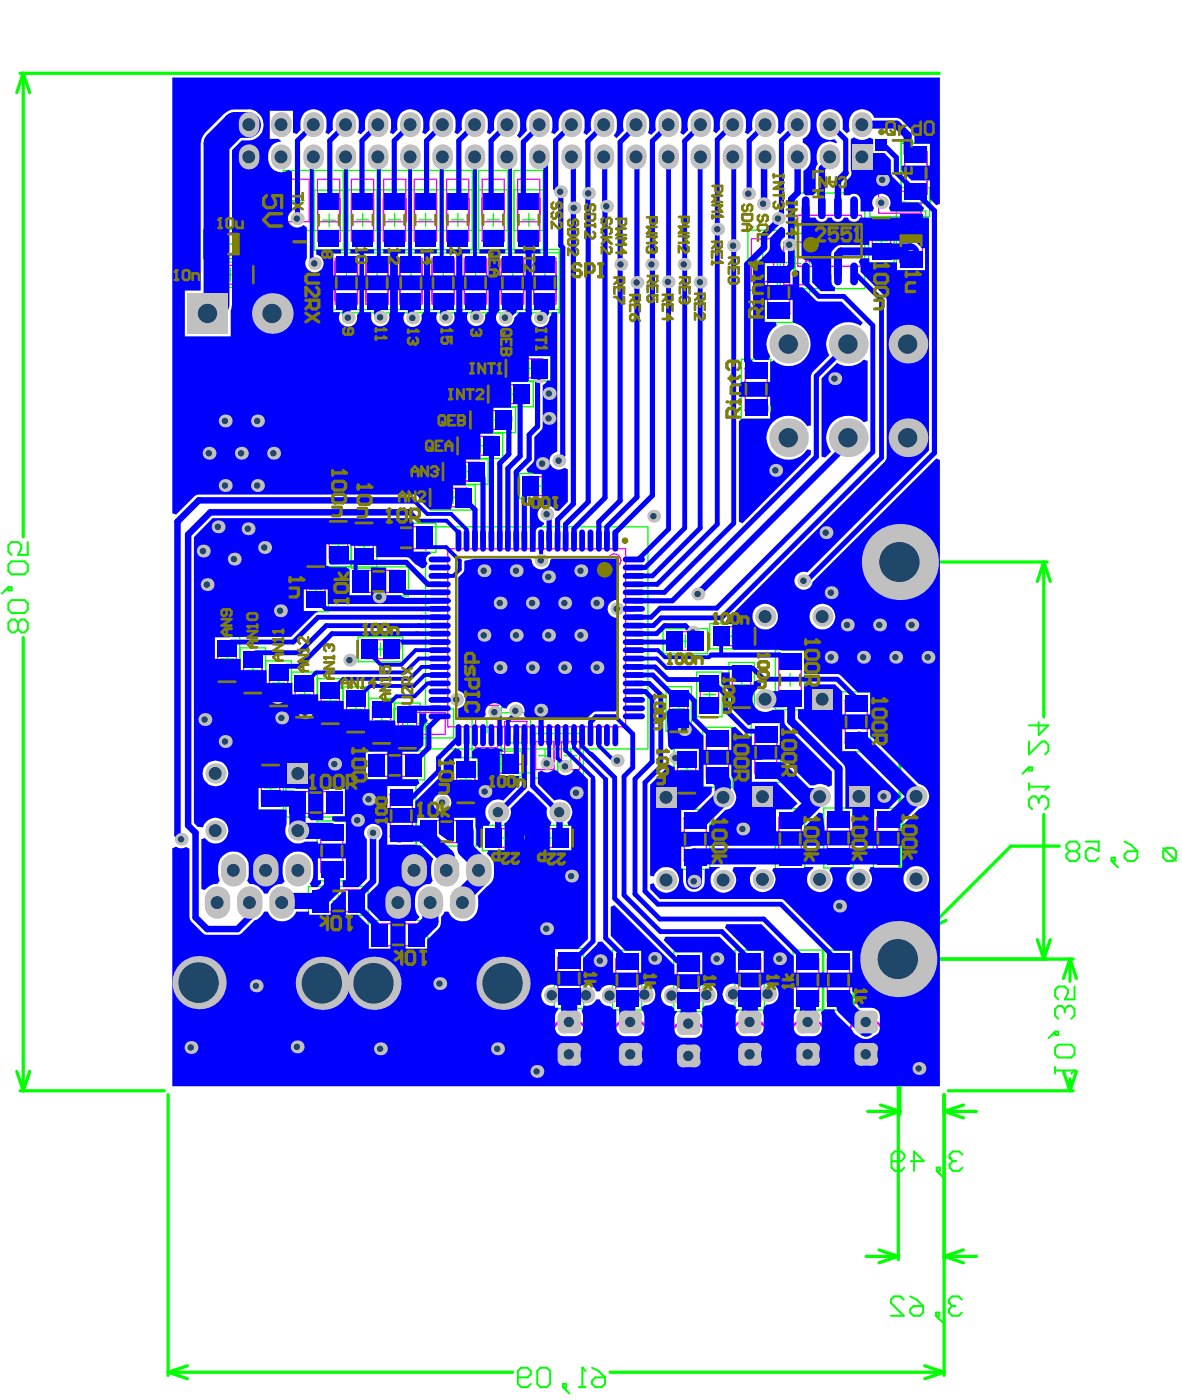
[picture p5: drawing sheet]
<svg xmlns="http://www.w3.org/2000/svg" width="155mm" height="183mm" viewBox="0 0 155 183" stroke-linecap="round" stroke-linejoin="round" font-family="sans-serif">
<g fill="none" stroke="#0f0" stroke-width=".42">
<path d="M2.6 9.6h120.2M3 9.6l-.8 2.5M3 9.6v60.6M3 9.6l.9 2.5M117.6 78.9v66.9M123 73.5h13.9M136.5 73.5v20.3M136.5 73.5l.8 2.5M136.5 73.5l-.9 2.5M3 83.4v59.3M122.5 119.2l-1.2 2.3M136.5 106.5v18.9"/>
<path d="M138.5 110.7h-6.3l-10.9 10.8M113.5 129.3l-1.1 2.4M113.5 129.3l-2.3 1.2M113.5 129.3l-2.9 3M117.4 130.8v33.9M122.8 125.4h17.5M123.7 120.4l-2.4 1.1M135.6 122.9l.9 2.5M137.3 122.9l-.8 2.5M139.9 125.4v2.9M139.9 125.4l.8 2.6M139.9 125.4l-.9 2.6"/>
<path d="M2.2 140.1l.8 2.6M2.6 142.7h18.9M3.9 140.1l-.9 2.6M22 143.2v36.7M113.4 145.4h4.2M115.1 144.5l2.5 .9M117.6 145.4l-2.5 .8M123.4 143.2v36.7M123.4 145.4h4.2M123.4 145.4l2.5 .8M124 142.7h16.3M125.9 144.5l-2.5 .9"/>
<path d="M139 140.1l.9 2.6M139.9 141.1v1.6M140.7 140.1l-.8 2.6M22 179.5l2.5 .8M22 179.5h45M24.5 178.6l-2.5 .9M79.8 179.5h43.6M113.2 164.3h4.2M114.9 163.5l2.5 .8M117.4 164.3l-2.5 .9M120.9 178.6l2.5 .9M123.4 179.5l-2.5 .8"/>
<path d="M123.4 164.3h4.2M123.4 164.3l2.5 .9M125.9 163.5l-2.5 .8"/>
</g>
<g fill="none" stroke="#0f0" stroke-width=".17">
<path d="M117.8 18.7h3.8v7.9h-3.8zM26.6 30h7.8v3.8h-7.8zM27.2 34.3h5.8v3.3h-5.8zM29.3 35.9h1.6M29.7 31.9h1.6M30.1 35.1v1.7M30.5 31.1v1.7M37 22.3h3.9v7.8h-3.9zM38.1 26.2h1.7M39 25.4v1.7M41 22.3h3.9v7.8h-3.9zM41.1 24.9h3.8v7.8h-3.8z"/>
<path d="M42.1 26.2h1.7M42.2 28.8h1.6M43 25.4v1.7M43 28v1.6M43.4 32.6h3.8v8.3h-3.8zM43.4 33.1h3.8M44.5 36.6h1.6M44.5 37h1.6M45.3 35.7v2.1M45.5 22.3h3.8v10.4h-3.8zM45.5 30.1h3.8M45.5 24.8h3.8"/>
<path d="M46.6 28.8h1.6M46.6 26.2h1.6M47.4 32.6h3.8v8.3h-3.8zM47.4 33.1h3.8M47.4 25.4v1.7M47.4 27.9v1.7M48.5 36.6h1.6M48.5 37h1.6M49.3 35.7v2.1M49.6 24.8h3.9v7.9h-3.9zM49.7 22.3h3.8v7.8h-3.8zM50.7 28.8h1.7"/>
<path d="M50.8 26.2h1.6M51.6 27.9v1.7M51.6 25.4v1.7M51.8 32.6h3.8v8.3h-3.8zM51.8 33.1h3.8M52.9 36.6h1.6M52.9 37h1.6M53.7 22.3h3.8v10.4h-3.8zM53.7 30.1h3.8M53.7 24.8h3.8M53.7 35.7v2.1M54.8 28.8h1.6"/>
<path d="M54.8 26.2h1.6M55.6 25.4v1.7M55.6 27.9v1.7M56 32.6h3.9v8.3h-3.9zM56 33.1h3.9M57.1 36.6h1.7M57.1 37h1.7M57.9 22.3h3.9v10.4h-3.9zM57.9 30.1h3.9M57.9 24.8h3.9M58 35.7v2.1M59 28.8h1.7"/>
<path d="M59 26.2h1.7M59.9 25.4v1.7M59.9 27.9v1.7M60.2 32.6h3.9v8.3h-3.9zM60.2 33.1h3.9M61.3 36.6h1.7M61.3 37h1.7M62.2 35.7v2.1M62.6 22.3h3.8v10.4h-3.8zM62.6 30.1h3.8M62.6 24.8h3.8M63.6 28.8h1.7"/>
<path d="M63.6 26.2h1.7M64.5 25.4v1.7M64.5 27.9v1.7M65.1 32.6h3.8v8.3h-3.8zM65.1 33.1h3.8M66.2 36.6h1.6M66.2 37h1.6M67 35.7v2.1M67.2 22.3h3.8v10.4h-3.8zM67.2 30.1h3.8M67.2 24.8h3.8M68.3 28.8h1.6"/>
<path d="M68.3 26.2h1.6M69.1 25.4v1.7M69.1 27.9v1.7M69.3 32.6h3.8v8.3h-3.8zM69.3 33.1h3.8M70.4 36.6h1.6M70.4 37h1.6M71.2 35.7v2.1M97.8 30.1h3.8v7.9h-3.8zM98.9 34h1.6M99.7 33.2v1.7M99.9 34.3h3.8v7.9h-3.8z"/>
<path d="M101 38.3h1.6M101.8 37.4v1.7M102 30.5h3.8v7.9h-3.8zM103.1 34.5h1.6M103.9 25.2h9.1v12.5h-9.1zM103.9 33.6v1.7M107.6 31.5h1.7M108.5 30.7v1.6M113.5 28.6h3.4v5.8h-3.4zM113.7 24.5h7.8v3.8h-7.8zM114.4 31.5h1.6M115.2 30.7v1.6"/>
<path d="M116.8 26.4h1.6M117.2 27.6h3.8v7.8h-3.8zM117.6 25.6v1.7M118.3 31.5h1.6M118.9 22.6h1.7M119.1 30.7v1.6M119.7 21.8v1.7M37.5 51.2h3.3v5.8h-3.3zM38.3 54.1h1.7M39.2 53.2v1.7M40.4 51.2h3.8v7.9h-3.8zM41.5 55.1h1.7"/>
<path d="M42.3 54.3v1.7M43.4 40.5h3.8M47.4 40.5h3.8M51.8 40.5h3.8M56 40.5h3.9M59.9 56.7h5.8v3.2h-5.8zM60.2 40.5h3.9M61.6 53.3h5.8v3.3h-5.8zM62 58.3h1.6M62.8 57.5v1.6M63.6 54.9h1.7M63.9 49.9h5.8v3.3h-5.8z"/>
<path d="M64.5 54.1v1.7M65.1 40.5h3.8M66 51.5h1.6M66.2 46.5h5.8v3.3h-5.8zM66.8 50.7v1.7M68.3 48.2h1.6M69.1 47.3v1.7M69.3 40.5h3.8M96.9 47h3.9v7.8h-3.9zM98 50.9h1.7M98.9 50.1v1.7M39.6 74.2h3.3v5.8h-3.3z"/>
<path d="M40.5 77.1h1.6M41.3 76.2v1.7M42.6 68.3h3.3v5.8h-3.3zM43.4 71.2h1.6M44.2 70.3v1.7M45.6 74.1h7.8v3.8h-7.8zM45.9 68.5h3.4v5.8h-3.4zM46.8 71.4h1.6M47.6 70.5v1.7M48.7 76h1.6M49.2 68.4h7.8v3.8h-7.8zM49.5 75.2v1.7"/>
<path d="M52.3 70.3h1.6M53.1 69.5v1.7M55.6 68.9h29.1v29h-29.1zM56.3 63.4h5.8v3.3h-5.8zM58 60h5.8v3.3h-5.8zM58.4 65.1h1.6M59.2 64.2v1.7M60.1 61.7h1.6M60.9 60.8v1.7M67.9 61.9h5.8v3.3h-5.8zM70 63.6h1.6M70.8 62.7v1.7"/>
<path d="M28 83.3h3.3v5.8h-3.3zM28.9 86.2h1.6M29.7 85.3v1.7M31.4 84.7h3.3v5.9h-3.3zM32.2 87.6h1.7M33.1 86.8v1.7M34.8 86.4h3.3v5.8h-3.3zM35.6 89.3h1.6M36.4 88.5v1.7M38.1 87.9h3.4v5.8h-3.4zM39 90.8h1.6M39.8 90v1.7"/>
<path d="M42.3 91.7h1.7M43.2 90.8v1.7M44.8 89.8h3.4v5.9h-3.4v-7h-3.3v5.9h3.3M45.7 92.8h1.6M46.5 91.9v1.7M46.8 83.3h5.8v3.2h-5.8zM47.7 98.2h7.8v3.8h-7.8zM48.2 91.3h3.3v5.8h-3.3zM48.9 84.9h1.6M49.1 94.2h1.6M49.7 84.1v1.6M49.9 93.4v1.7"/>
<path d="M51.5 92.7h7.8v3.8h-7.8zM51.6 91.9h3.3v5.9h-3.3zM51.6 99.3v1.6M52.4 94.9h1.7M53.3 94v1.7M54.6 94.6h1.6M55.4 93.8v1.7M59.2 99.1h3.4v5.8h-3.4zM61.7 91.1h3.8v7.9h-3.8zM62.4 98.2h5.8v3.3h-5.8zM62.8 95h1.7M63.6 94.2v1.7"/>
<path d="M64.5 99.9h1.6M65.3 99v1.7M65.5 93.2h3.8v7.9h-3.8zM66.6 97.1h1.6M67.4 96.3v1.7M69.3 83.4h1.7M69.6 95.9h3.3v5.8h-3.3zM70.2 82.6v1.7M70.4 98.8h1.6M71.2 98v1.7M72.9 95.9h3.4v5.8h-3.4zM73.8 98.8h1.6"/>
<path d="M74.6 98v1.7M86.7 82.2h5.8v3.3h-5.8zM87.1 89.8h3.3v5.8h-3.3zM87.9 92.7h1.6M88.1 97.8h3.3v5.8h-3.3zM88.7 83.8h1.7M88.7 91.9v1.7M89.6 83v1.7M89.8 99.9v1.7M91.1 87.9h3.3v5.8h-3.3zM91.9 95.1h3.8v7.9h-3.8zM91.9 90.8h1.7"/>
<path d="M92.8 90v1.7M92.8 81.6h5.8v3.3h-5.8zM93 99h1.6M93.8 98.2v1.7M94.9 83.2h1.6M95.3 86.6h3.3v5.9h-3.3zM95.7 82.4v1.7M96.1 89.5h1.7M97 88.7v1.7M98.2 94.5h3.8v7.8h-3.8zM99.3 98.4h1.6M100.1 97.6v1.7"/>
<path d="M101.4 85h3.8v7.8h-3.8zM102.5 88.9h1.6M103.3 88.1v1.7M110 90.5h3.8v7.8h-3.8zM111.1 94.4h1.6M111.9 93.6v1.6M33.7 100.1h3.3v5.9h-3.3zM34.5 103.1h1.7M35.4 102.2v1.7M37.4 103.1h7.8v3.8h-7.8zM40.3 115.9h7.8v3.8h-7.8zM40.5 105h1.6"/>
<path d="M41.3 104.1v1.7M41.5 107.4h3.8v7.8h-3.8zM42.6 111.3h1.6M43.4 110.4v1.7M43.4 117.8h1.6M44.2 117v1.7M50.5 102.7h3.9v7.9h-3.9zM50.8 100.1h1.6M51.6 106.6h1.7M52.5 105.8v1.7M54.5 106.9h7.8v3.8h-7.8zM57.5 108.8h1.7"/>
<path d="M58.4 107.9v1.7M60.1 102h1.6M60.9 101.2v1.6M63.1 107.9h5.8v3.3h-5.8zM65.1 109.6h1.7M66 108.8v1.6M69 107.9h5.8v3.3h-5.8zM71 109.6h1.7M71.9 108.8v1.6M89 100.7h1.6M89 105.8h3.8v7.9h-3.8zM90.1 109.8h1.6"/>
<path d="M90.9 108.9v1.7M101.4 105.8h3.8v7.8h-3.8zM102.5 109.7h1.6M103.3 108.8v1.7M107.7 105.7h3.8v7.8h-3.8zM108.8 109.6h1.6M109.6 108.8v1.6M114.2 105.7h3.8v7.9h-3.8zM115.3 109.6h1.6M116.1 108.8v1.7M48.1 120.4h7.8v3.8h-7.8zM51.2 122.3h1.7"/>
<path d="M52.1 121.4v1.7M72.5 124h3.8v7.9h-3.8zM73.6 128h1.6M74.4 127.1v1.7M80.1 124.2h3.8v7.9h-3.8zM81.2 128.2h1.6M82 127.3v1.7M88.1 124.5h3.8v7.8h-3.8zM89.2 128.4h1.6M90 127.5v1.7M96.1 124.2h3.8v7.9h-3.8zM97.2 128.2h1.6"/>
<path d="M98 127.3v1.7M103.7 124.2h3.8v7.9h-3.8zM104.8 128.2h1.6M105.6 127.3v1.7M107.7 124.2h3.8v7.9h-3.8zM108.8 128.2h1.6M109.6 127.3v1.7"/>
</g>
<path d="M114.1 73.5h7M117.6 70v7M113.9 125.4h7M117.4 121.9v7" fill="none" stroke="#0f0" stroke-width=".34"/>
<g fill="none" stroke="#0f0" stroke-width=".25">
<path d="M1.1 76.8h.4v.4h-.4zM1.1 76.8l-.8 .8M1.5 73.4h1.7l.4 .4v.9l-.4 .4h-1.7l-.4-.4v-.9zM1.5 78.5h1.7l.4 .4v.8l-.4 .5h-1.7l-.4-.5v-.8zM3.6 70.9v1.7h-1.2l.4-.9v-.4l-.4-.4h-.9l-.4 .4v.9l.4 .4M2.4 81.4l.4-.4h.4l.4 .4v.9l-.4 .4h-.4l-.4-.4M2.4 81.4l-.5-.4h-.4l-.4 .4v.9l.4 .4h.4l.5-.4M2.4 81.4v.9M134.5 97v1.7l1.7-1.7h.4l.4 .4v.8l-.4 .5M135.8 94.4v1.7l1.2-1.2h-2.5M134.5 100.4h.4v.4h-.4zM134.5 102.5v.8"/>
<path d="M134.5 102.9h2.5M134.5 100.4l-.8 .8M135.8 104.6l-.4-.4h-.5l-.4 .4v.8l.4 .4M135.8 104.6v.4M136.2 104.2h.1M136.2 104.2h.4l.4 .4v.8l-.4 .4M136.2 104.2l-.4 .4M137 102.9h.1M137 102.9l-.4 .4M139.8 111.3l-.4 .4v.5l.4 .4h.9l.4-.4v-.5l-.4-.4M139.8 111.3h.9M139.8 111.3l-.4-.4v-.4l.4-.4h.9l.4 .4v.4l-.4 .4"/>
<path d="M141.9 110.1h1.7v1.2l-.8-.4h-.4l-.5 .4v.9l.5 .4h.8l.4-.4M145.3 112.2h.4v.4h-.4zM145.3 112.6l.9 .8M147 110.1l.8 .4 .9 .8M147.4 111.3h1.3v.9l-.4 .4h-.9l-.4-.4v-.5zM152.1 110.9l1.6 1.7M152.5 110.9h.8l.4 .4v.9l-.4 .4h-.8l-.4-.4v-.9zM137.9 134.9h.5v.4h-.5zM137.9 139.6v.8M137.9 140h2.6M137.9 134.9l-.8 .9M138.4 136.6h1.6l.5 .4v.9l-.5 .4h-1.6l-.5-.4v-.9z"/>
<path d="M139.2 132l-.4-.5h-.4l-.5 .5v.8l.5 .4M139.2 132v.4M139.6 131.5h.1M139.6 131.5h.4l.5 .5v.8l-.5 .4M139.6 131.5l-.4 .5M140.5 140h.1M140.5 129v1.7h-1.3l.4-.8v-.5l-.4-.4h-.8l-.5 .4v.9l.5 .4M140.5 140l-.5 .4M116.5 151.9h1.3l.4-.5v-.4l-.4-.4h-.8l-.5 .4v1.7l.5 .4h.8l.4-.4M119.1 151.9h1.7l-1.3-1.3v2.5M122.4 152.7h.5v.4h-.5zM122.4 153.1l.9 .9"/>
<path d="M124.1 151.4h.1M124.1 151.4l.5 .5M124.6 151.9l-.5 .4v.4l.5 .4h.8l.4-.4M124.6 151.9h.4M125.8 151l-.4-.4h-.8l-.5 .4v.4M70.7 178.9h.8l.4 .4v1.7l-.4 .4h-.8l-.5-.4v-1.7zM76.1 178.9h.1M76.1 178.9v2.5M76.1 178.9l.5 .4M77.4 178.9l.8 .4 .9 .8M118.1 170l-.4-.5h-.8l-.4 .5v.4l1.6 1.7h-1.6M119 169.5l.8 .5 .9 .8"/>
<path d="M119.4 170.8h1.3v.9l-.4 .4h-.9l-.4-.4v-.5zM122.4 171.7h.4v.4h-.4zM122.4 172.1l.8 .8M124.1 170.4h.1M124.1 170.4l.4 .4M124.5 170.8l-.4 .4v.5l.4 .4h.8l.4-.4M124.5 170.8h.4M125.7 170l-.4-.5h-.8l-.4 .5v.4M67.7 180.1h1.3l.4-.4v-.4l-.4-.4h-.9l-.4 .4v1.7l.4 .4h.9l.4-.4M73.6 181h.4v.4h-.4zM73.6 181.4l.8 .9M75.7 181.4h.9"/>
<path d="M77.8 180.1h1.3v.9l-.4 .4h-.9l-.4-.4v-.4z"/>
</g>
<g fill="none" stroke="#f0f" stroke-width=".17">
<path d="M118.3 19.8h2.9v5.6h-2.9zM27.7 30.4h5.7v3h-5.7zM28.3 34.7h3.6v2.5h-3.6zM37.5 23.4h2.9v5.6h-2.9zM41.5 23.4h2.9v5.6h-2.9zM41.5 26h3v5.6h-3zM43.8 39.3h2.9M43.8 33.8h2.9v6h-2.9zM43.8 34.2h2.9M45.9 23.4h2.9v8.1h-2.9zM45.9 29h2.9M45.9 26h2.9"/>
<path d="M47.8 39.3h2.9M47.8 33.8h2.9v6h-2.9zM47.8 34.2h2.9M50.1 26h2.9v5.5h-2.9zM50.2 23.4h2.9v5.6h-2.9zM52.3 39.3h2.9M52.3 33.8h2.9v6h-2.9zM52.3 34.2h2.9M54.2 23.4h2.9v8.1h-2.9zM54.2 29h2.9M54.2 26h2.9M56.5 39.3h2.9"/>
<path d="M56.5 33.8h2.9v6h-2.9zM56.5 34.2h2.9M58.4 23.4h2.9v8.1h-2.9zM58.4 29h2.9M58.4 26h2.9M60.7 39.3h2.9M60.7 33.8h2.9v6h-2.9zM60.7 34.2h2.9M63 23.4h2.9v8.1h-2.9zM63 29h2.9M63 26h2.9M65.5 39.3h3"/>
<path d="M65.5 33.8h3v6h-3zM65.5 34.2h3M67.7 23.4h2.9v8.1h-2.9zM67.7 29h2.9M67.7 26h2.9M69.8 39.3h2.9M69.8 33.8h2.9v6h-2.9zM69.8 34.2h2.9M98.2 31.2h2.9v5.6h-2.9zM100.3 35.5h3v5.5h-3zM102.5 31.7h2.9v5.5h-2.9zM104.3 28.2h8.3v6.6h-8.3z"/>
<path d="M114 29.7h2.4v3.6h-2.4zM114.9 25h5.5v2.9h-5.5zM117.6 28.7h3v5.6h-3zM38 52.3h2.4v3.6h-2.4zM40.8 52.3h3v5.7h-3zM61 57.1h3.6v2.4h-3.6zM62.6 53.7h3.7v2.5h-3.7zM65 50.3h3.6v2.5h-3.6zM67.3 46.9h3.6v2.5h-3.6zM97.4 48.1h2.9v5.6h-2.9zM40.1 75.3h2.4v3.6h-2.4zM43 69.4h2.4v3.6h-2.4z"/>
<path d="M46.4 69.6h2.4v3.6h-2.4zM46.7 74.6h5.6v2.9h-5.6zM50.3 68.9h5.6v2.9h-5.6zM57.4 63.8h3.6v2.5h-3.6zM58.5 71.8h23.3v23.3h-23.3zM59.1 60.5h3.6v2.4h-3.6zM69 62.4h3.6v2.4h-3.6zM28.5 84.4h2.4v3.6h-2.4zM31.8 85.8h2.5v3.7h-2.5zM35.2 87.5h2.4v3.6h-2.4zM38.6 89h2.4v3.6h-2.4zM42 89.8h2.4v3.7h-2.4z"/>
<path d="M45.3 90.9h2.4v3.7h-2.4zM47.9 83.7h3.6v2.4h-3.6zM48.7 92.4h2.4v3.6h-2.4zM48.8 98.7h5.6v2.8h-5.6zM52.1 93h2.4v3.7h-2.4zM52.6 93.2h5.6v2.8h-5.6zM62.2 92.2h2.9v5.6h-2.9zM63.5 98.7h3.7v2.4h-3.7zM66 94.4h2.9v5.5h-2.9zM70 97h2.4v3.6h-2.4zM73.4 97h2.4v3.6h-2.4zM87.5 90.9h2.4v3.6h-2.4z"/>
<path d="M87.7 82.6h3.7v2.5h-3.7zM88.6 98.9h2.4v3.6h-2.4zM91.5 89h2.4v3.6h-2.4zM92.3 96.3h2.9v5.5h-2.9zM93.9 82h3.6v2.4h-3.6zM95.7 87.7h2.5v3.7h-2.5zM98.7 95.6h2.9v5.6h-2.9zM101.8 86.1h2.9v5.6h-2.9zM110.5 91.6h2.9v5.6h-2.9zM34.2 101.2h2.4v3.7h-2.4zM38.5 103.5h5.6v2.9h-5.6zM41.5 116.4h5.5v2.9h-5.5z"/>
<path d="M41.9 108.5h2.9v5.6h-2.9zM51 103.9h2.9v5.5h-2.9zM55.6 107.3h5.6v2.9h-5.6zM59.7 100.2h2.4v3.6h-2.4zM64.1 108.4h3.7v2.4h-3.7zM70 108.4h3.7v2.4h-3.7zM89.4 107h2.9v5.6h-2.9zM101.8 106.9h2.9v5.6h-2.9zM108.1 106.8h3v5.6h-3zM114.6 106.9h3v5.5h-3zM49.3 120.8h5.5v2.9h-5.5zM72.9 125.2h2.9v5.5h-2.9z"/>
<path d="M80.5 125.4h2.9v5.6h-2.9zM88.5 125.6h2.9v5.6h-2.9zM96.6 125.4h2.9v5.6h-2.9zM104.1 125.4h3v5.6h-3zM108.1 125.4h3v5.6h-3z"/>
<circle cx="105.8" cy="33.3" r=".84"/>
<circle cx="80.3" cy="73.3" r=".84"/>
</g>
<g fill="none" stroke="#f0f" stroke-width=".34">
<circle cx="74.4" cy="135.8" r="2.49"/>
<circle cx="82.4" cy="135.8" r="2.49"/>
<circle cx="90" cy="136" r="2.49"/>
<circle cx="98" cy="135.8" r="2.49"/>
<circle cx="105.6" cy="135.8" r="2.49"/>
<circle cx="113.2" cy="135.8" r="2.49"/>
</g>
<g fill="#00f">
<path d="M111.2 18.2l.5-.3a1.61 1.61 0 0 0 2 .1l.4 .2v1.8h1.5l.9 .9v1.7v.2l.2 .3 1.2 1.2v2.2h2.1l.8 .7-.2 .5h-4.2l-.2-.5a1.18 1.18 0 0 0-1-1.9 1.18 1.18 0 0 0-.9 1.9l-.2 .5h-1.6v-1.5a.83 .83 0 0 0-.5-.8 .83 .83 0 0 0-.9 .1h-.8v-1.5l.8-.8a.78 .78 0 0 0 .1-.9z"/>
<path d="M109.4 47.5a2.87 2.87 0 0 0 3.6-.5l.4 .2v7.9l-.4 .1a2.89 2.89 0 0 0-4-.1 2.89 2.89 0 0 0-.3 4l-.8 .7-.5-.1v-10.2z"/>
<path d="M102 29.7l.2-.1 .4 .4v.9a1.2 1.2 0 0 0 0 2.2v1.3h-2.6v2.9h3.6v-1.6l.4-.4 .5 .2v2.1h.4l1.9 1.8h3.2l2.8 2.8-.3 .4a2.89 2.89 0 0 0-3.6 .3 2.89 2.89 0 0 0-.5 3.6l-2.2 2.2-.2 .5v6.4l-.5 .1a2.89 2.89 0 0 0-4.3-.7 2.89 2.89 0 0 0 0 4.4 2.89 2.89 0 0 0 4.3-.6l.5 .1v.5l-8.9 9-.5-.2v-13.1l.3-.3h3.8v-.8a1.08 1.08 0 0 0 0-1.1v-1h-4.1v-1.6l.3-.4h3.8v-2.5l.4-.3a2.87 2.87 0 0 0 4.5-.8 2.87 2.87 0 0 0-2-4.1v-3h-3.6v2.9h1.4l.1 .5a2.96 2.96 0 0 0-.8 4l-.2 .5h-1.8l-.3-.3v-11.9l2-2 .2-.2v-.3v-1.3z"/>
<path d="M60.7 73.3l1.3-.2h7.3l.2 .2a1.2 1.2 0 0 0 1.2 1.2 1.2 1.2 0 0 0 1.2-1.2l.2-.2h8.6v5.3a1.22 1.22 0 0 0-1.3 1.2 1.22 1.22 0 0 0 1.3 1.2v12l-.3 .2-2.7 .1-.9 .8h-8l-.3-.4a1.19 1.19 0 0 0-.7-1.7 1.19 1.19 0 0 0-1.6 .9l-.5-.1a1.19 1.19 0 0 0-1.5-.6 1.19 1.19 0 0 0-.7 1.5l-.3 .4h-3.3v-1.2a1.21 1.21 0 0 0 1-1.2 1.21 1.21 0 0 0-1-1.2v-14.8l.8-.8z"/>
<path d="M27.8 67.8l-2.4 2.5v37.3l.4 .5 .7 .1a1.68 1.68 0 0 1 2.4-1.1 1.68 1.68 0 0 1 .5 2.6 1.68 1.68 0 0 1-2.6-.1l-.5 .2v6.5l.5 .1 .6-.6 .5-.2h.5l.3-.4a4 4 0 0 1 .1-2.9 2.01 2.01 0 0 1 2.2-.9 2.01 2.01 0 0 1 1.5 2v1.4l-.2 .4 .3 .4a1.91 1.91 0 0 1 1.9 1.3h.5l.1-.3a1.93 1.93 0 0 1 1.8-1l.3-.3-.2-.5a4.1 4.1 0 0 1 .2-2.5 2.01 2.01 0 0 1 2.3-.9 2.01 2.01 0 0 1 1.5 2l-.1 1.4-.4 .7 .2 .5h.8l.5-.5v-.4h-.5v-2.8h3.7v2.8h-.4v.9h2.1l1.1-1.1v-5.1a1.18 1.18 0 0 1 0-1.7 1.18 1.18 0 0 1 1.7 .1 1.18 1.18 0 0 1-.2 1.6v5.7l-1.5 1.5v1.8l1.7 1.6h1.3v3.7h-2.8v-3l-1.4-1.5h-1.6v-3l-.5-.1-.1 .3-1.4 1.5v1.3h-2.8v-.4h-1.7l-.1 .3a2.01 2.01 0 0 1-1.9 1 2.01 2.01 0 0 1-1.7-1.3h-.5l-.1 .3a2.14 2.14 0 0 1-1.2 .9l-1.6 1.7-.3 .1-.3 .1-4.2-.1-1.8-1.7-.2-.5v-9l-.5-.2-.3 .1a1.26 1.26 0 0 1-1-.2l-.5 .2v31.2h100.4v-81.9l-.5-.3-16.2 16.2a1.19 1.19 0 0 1-1.5 1 1.19 1.19 0 0 1-.8-1.6 1.19 1.19 0 0 1 1.6-.6l15.9-16v-30.4h-9a.84 .84 0 0 1-.8 .5 .84 .84 0 0 1-.8-.5h-.5a.84 .84 0 0 1-.8 .5 .84 .84 0 0 1-.8-.5h-.5a.84 .84 0 0 1-.8 .5 .84 .84 0 0 1-.8-.5h-1.5l-.3 .3v4.9l.4 .3a.84 .84 0 0 1 1 .8l-.1 2.1 1.2 1.2h1.8l.1-.5-.3-.2a2.74 2.74 0 0 1-.2-1.6v-2.8a1.69 1.69 0 0 1 1.2-1h3.7v-.5h5.4h.4l.3 .2 .4 .3 .3 .5h.5v2.8h-3.6v-1h-3.7v-.5h-1.1l-.3 .4 .3 .6v.7l3.2 3.3 .2 .4v20.7l-.2 .4-20.8 20.8 .2 .5h.6v3.2l.2 .2 9.2 .1v2.8l.3 .3h4.3l2.4 2.4h1.7v2.8h-3.7v-2.9l-.9-1h-4.1v3.3h-.8v1.1l6.1 6.3 .1 .3v5.3h.9v2.8h-3.6l-.2-2.2-.5-.1-2 1.9v.5h-3.7v-2.9h2.1l.8-.7-2.9-2.8h-3.1v-2.9l3.6-.1 .7 .2 3.3 3.2h.5l.4-.1a1.74 1.74 0 0 1 1.5 .3l.4-.2v-1.8l-5.9-6-.2-.2-.1-1.7-.1-.2h-1.5a1.67 1.67 0 0 1-2.4-.6 1.67 1.67 0 0 1 .9-2.3l.1-.5-.5-.4-.5 .2v.3h-3.1v-1.6h-1.1v1.5l1 1 .2 .5v1.6l2.3 2.4 .5-.2v-.1h3.6v2.8h-3.6v-1.1h-.9l-1.3-1.3-.5 .2v2.9h-3.6v-1.9l-1.9-1.9v-1.6h-2.6l-.4 .4 .3 4.5 .4 .5 .4-.2h3.2v2.8h-3.2v-.4l-.7-.3a.97 .97 0 0 0-.7 .7l-1.8 1.9v11.9l.5 .1 .1-.4a1.69 1.69 0 0 1 2.7-.3 1.69 1.69 0 0 1-.4 2.6 1.69 1.69 0 0 1-2.4-1l-.5 .1v.7l1.3 1.3h16l6.8 6.7h2.3v2.9h-7.6v-2.1l-4.3-4.2h-4.6l-.1 .4 3 3h2v2.9h-3.6v-2.6l-2.1-2.1h-7.1l-.2 .5 1.5 1.5h3.5v2.9h-3.6v-1.2l-7.9-7.8-.5 .2v3.8l1.9 1.9h2.1v2.9h-3.7v-2.6l-1.4-1.5-.5 .1-.2 .4-1.8 1.7v1.7h-3.7v-2.9h3l1.4-1.3v-20.9l-1.4-1.3h-.5l-.1 .2a1.18 1.18 0 0 1-2.1 0l-.5-.1-.2 .2a1.13 1.13 0 0 1-1.3-.1l-.5 .2v1.5l2.2 2.2 .2-.1a1.66 1.66 0 0 1 1.9 .9 1.66 1.66 0 0 1-.4 2l.1 .5h.4v3.2h-2.8v-3.2h.1l.1-.5-.1-.1a1.6 1.6 0 0 1-.5-1.7l-1.9-1.9-.6-.4-2.3 2.4a1.64 1.64 0 0 1-.8 1.9l.1 .3v3.2h-2.2l-.2 .5a1.87 1.87 0 0 1 1 1.7l-.1 1.4-.2 .5-1.8 1.9a2.76 2.76 0 0 1-1 3 1.98 1.98 0 0 1-2.9-1h-.5l-.4 .7a1.74 1.74 0 0 1-.5 1.6l-1.4 1.4v1.2h-2.8v-3.7h1.4l.4-.5a3.2 3.2 0 0 1-.3-3.3 2.06 2.06 0 0 1 1.8-1l.3-.4-.2-.4a3.8 3.8 0 0 1 .2-2.5l-1.7-1.7h-.4v-.1h-3.9v-2.9h3.9v-.7h2.9v2.1l1.5 1.2 .4-.2v-3.1h2.9l.1 3.6 .4 .4 .4-.2v-2.7h.8l.2-.5a1.67 1.67 0 0 1-.4-2.2 1.67 1.67 0 0 1 2.1-.6l2.1-2.1v-1.1h-2.6v-3.2h.6l-.4-.4h-.5l-.2-.2a.82 .82 0 0 1-1.1 0 .82 .82 0 0 1-1.1 0l-.5 .2-.4 .4v.9h.8v2.8h-3.2v-2.8h1v-.9l-.4-.4-.3-.1-1.6 1.6v1.5l-.2 .4-3.5 3.5v.9h-3.7v-2.9h3.8l.4-.4-.2-.5h-2v-3.6h2l.7-.8v-2.4l.3-.5 .3-.3-.2-.3v-.7h-.9v1.6h-3.1v-.7h-3.4v-1.4h-3.4v-1.1h-3.3v-.9h-3.4v-1.5h-3.4v-1.7h-3.3v-1.4h-3.4v-2.9h9.9l3.1-3 .2-.2 .3-.1-.1-.1h-1.8v-2.8h3.2v1.9h13.2l.3-.1h2.1l.5-.3-.5-.4h-5.5l-.5-.2-.1-.2h-1.9v-3.6h-2v3.6h-2.8v-3.3l-.4-.3h-2l-.7-.2v-2.8h3.2v.2h3.4v1.5h4.2l.8 .8 1 .6 .5-.1 .2-.5a.71 .71 0 0 1-.2-.8 .71 .71 0 0 1 .7-.5l-.3-.2h-2v-3.8l-.6-.6zM98.3 80.6a1.7 1.7 0 0 1 3.4 0 1.7 1.7 0 0 1-3.4 0zM105.8 80.6a1.7 1.7 0 0 1 3.4 0 1.7 1.7 0 0 1-3.4 0zM47.8 98.3h2.8v3.6h-2.8zM26.5 101.1a1.68 1.68 0 0 1 3.3 0 1.68 1.68 0 0 1-3.3 0zM56.6 105a1.2 1.2 0 0 1 2.4 0 1.2 1.2 0 0 1-2.4 0zM33.8 103.1h6.5v3.8l.4 .4h1.6v-4.2h2.8v3.7h-1.7v.5l.5 .1h1.3v2.9h-3.7v-.2h-1.7a1.67 1.67 0 0 1-2-.2 1.67 1.67 0 0 1-.3-2v-2h-3.7zM110.1 95.4h3.7v.8l6.3 6.3a1.67 1.67 0 0 1 1.4 1.6 1.67 1.67 0 0 1-1.4 1.7l-2.2 2.2v.7h-3.6v-2.9h1.8l1.7-1.6-6-6h-1.7zM92 100h3.6v1.5l.1 .1a2.64 2.64 0 0 1 .2 1.7 1.66 1.66 0 0 1-1.1 2.6l-2.1 2.1v.8h-3.7v-2.9h1.8l2.2-2.1v-.9h-1zM118.1 115a1.7 1.7 0 0 1 3.4 0 1.7 1.7 0 0 1-3.4 0zM89 110.7h1.1l.6-.1h27.2v2.9h-3.6v-.1h-.5l-.2 .5a1.69 1.69 0 0 1-.3 2.4 1.69 1.69 0 0 1-2.4-.4 1.69 1.69 0 0 1 .6-2.4l-2.8-.1-.3 .5a1.69 1.69 0 0 1-.2 2.4 1.69 1.69 0 0 1-2.5-.4 1.69 1.69 0 0 1 .6-2.4v-.1h-1.2v.1h-4l-.2 .4a1.69 1.69 0 0 1-.2 2.4 1.69 1.69 0 0 1-2.4-.4 1.69 1.69 0 0 1 .6-2.4l-.1-.1h-2.9l-.2 .5a1.67 1.67 0 0 1-.2 2.6 1.67 1.67 0 0 1-2.5-.8 1.67 1.67 0 0 1 1.1-2.3h-1.4v.2h-.6v1.7a1.41 1.41 0 0 1-1.4 1.3 1.41 1.41 0 0 1-1.4-1.3v-1.7h-.3zM103.8 129.1h7.6v.5a1.57 1.57 0 0 1 .4 1.5l.7 .7h1.4a1.08 1.08 0 0 1 1.1 1.1v1.5a1.15 1.15 0 0 1-.8 1.1 1.48 1.48 0 0 1-2 0 1.21 1.21 0 0 1-.8-.8l-2-2-.4-.7h-1.2l-.5 .4 .1 .5v1.5a1.08 1.08 0 0 1-1.1 1.1h-1.4a1.16 1.16 0 0 1-1.1-1.1v-1.5a1.18 1.18 0 0 1 .4-.8l-.4-.1zM71.2 129.1a1.56 1.56 0 0 1 1.7-.2h3a1.39 1.39 0 0 1 2 .7h.5a1.42 1.42 0 0 1 2.2-.5h2.6a1.41 1.41 0 0 1 2.4 .4 1.41 1.41 0 0 1-1.4 2l-.4 .3 .3 .6 .1 .5v1.5a1.08 1.08 0 0 1-1.1 1.1h-1.4a1.16 1.16 0 0 1-1.1-1.1v-2.4h-.5l-.3-.4a1.31 1.31 0 0 1-1.4-.9h-.5a1.37 1.37 0 0 1-1.6 .8l-.3 .7 .2 .7v1.5a1.08 1.08 0 0 1-1.1 1.1h-1.5a1.16 1.16 0 0 1-1.1-1.1v-1.5a1.18 1.18 0 0 1 .5-.8v-.3h-.5v-.3a1.41 1.41 0 0 1-1.6-.7 1.41 1.41 0 0 1 .3-1.7zM94.9 129a1.48 1.48 0 0 1 2.1 .1h2.2a1.41 1.41 0 0 1 2.5 .3 1.41 1.41 0 0 1-1.5 2l-.4 .3-.1 .7 .1 .5v1.5a1.08 1.08 0 0 1-1.1 1.1h-1.4a1.16 1.16 0 0 1-1.1-1.1v-1.5a1.18 1.18 0 0 1 .4-.8l-.4-.1v-.3l-.3-.3a1.41 1.41 0 0 1-1.3-.8 1.41 1.41 0 0 1 .3-1.6zM86.8 129.2a1.44 1.44 0 0 1 2.1 .2h2.3a1.41 1.41 0 0 1 2.5 .1 1.41 1.41 0 0 1-1.5 2l-.4 .3v.4l-.1 .4 .1 .5v1.5a1.08 1.08 0 0 1-1.1 1.1h-1.4a1.16 1.16 0 0 1-1.1-1.1v-1.5a1.18 1.18 0 0 1 .4-.8l-.4-.1v-.3l-.4-.3a1.41 1.41 0 0 1-1.3-.9 1.41 1.41 0 0 1 .3-1.5z"/>
<path d="M22.5 10.1v57l.5 .2 2.4-2.4 .3-.2h.3h28.1h.3l.2 .2 .2 .5 1.3 1.2h2.9l.2-1.2v-1.9h1.7v-3.4h1.9v-3.4h1.7v-3.4h2.3v-3.4h2.1h.2v-3.3h2.9v3.2h-.5l-.2 .3-.4 .3v5.6l-1 1.2-.1 3.1-1 1.1 .2 .4h.3a2.85 2.85 0 0 0 1.5 .2v3.2h-1.5v7h.7v-2.6l.2-.5 .2-.2h.3l.4-.3v-.2l-.2-.1a1.18 1.18 0 0 1-.2-1.9 1.18 1.18 0 0 1 1.8 .3l.6 .1 1.1-1.2v-4.2l-.4-.2a1.2 1.2 0 0 1-1.8-.5 1.2 1.2 0 0 1 .8-1.6v-18.3l-.7 .1-.3 .6a1.19 1.19 0 0 1-1.4 1.2 1.19 1.19 0 0 1-.8-1.7l-.1-.2v-2.8h3.3v-2h-3.3v-2.9h1.2v-.5h-3.3l-.1 .1v.4h1.4v2.9h-3.4v-2.9h.8v-.5h-3.3l-.1 .1v.4h1.2v2.9h-3.5v-2.9h1.1v-.5h-3.2v.5h1.3v2.9h-3.4v-2.9h.9v-.5h-2.9v.5h1.2v2.9h-3.4v-2.9h1v-.5h-2.9v.5h.9v2.9h-3.4v-2.9h1.3v-.5h-3.1v.5h1.2v2.9h-3.4v-2.9h1v-.5h-3.3v.7a1.19 1.19 0 0 1 .9 1.5 1.19 1.19 0 0 1-1.6 .7 1.19 1.19 0 0 1-.5-1.7v-4l-.4-.4a1.2 1.2 0 0 1-1.8-.1 1.2 1.2 0 0 1 .3-1.7v-5.1l-.4-.3a1.71 1.71 0 0 1-2.7-1.4 1.92 1.92 0 0 1 1.7-2.3l-.4-.3h-1.1v-3.7h3v2.9l.5 .1 .5-.5v-.4a1.92 1.92 0 0 1 1.7-2.3 1.84 1.84 0 0 1 1.7 2.3l-.2 .7 .4 .3 .6-.6a2.01 2.01 0 0 1 1.7-2.7 1.84 1.84 0 0 1 1.7 2.3l-.2 .7 .5 .3 .5-.6a2.01 2.01 0 0 1 1.7-2.7 1.84 1.84 0 0 1 1.7 2.3l-.1 .7 .4 .3 .6-.6a2.01 2.01 0 0 1 1.7-2.7 1.84 1.84 0 0 1 1.6 2.3l-.1 .7 .4 .3 .6-.6a2.01 2.01 0 0 1 1.7-2.7 1.84 1.84 0 0 1 1.7 2.3l-.2 .7 .4 .3 .6-.6a2.01 2.01 0 0 1 1.7-2.7 1.84 1.84 0 0 1 1.7 2.3l-.2 .7 .4 .3 .6-.6a2.01 2.01 0 0 1 1.7-2.7 1.84 1.84 0 0 1 1.7 2.3v.5l-.4 .6 .4 .4 .9-1a2 2 0 0 1 1.6-2.8 1.84 1.84 0 0 1 1.7 2.3l-.2 .7 .5 .3 .6-.6a2.01 2.01 0 0 1 1.6-2.7 1.84 1.84 0 0 1 1.7 2.3l-.1 .8 .4 .2 .6-.6a1.98 1.98 0 0 1 1.7-2.7 1.84 1.84 0 0 1 1.6 2.3v.5l-.4 .6 .4 .4 .9-1a2 2 0 0 1 1.7-2.8 1.84 1.84 0 0 1 1.7 2.3l-.2 .8 .4 .2 .7-.6a1.98 1.98 0 0 1 1.6-2.7 1.84 1.84 0 0 1 1.7 2.3l-.2 .8 .4 .2 .7-.6a1.98 1.98 0 0 1 1.6-2.7 1.84 1.84 0 0 1 1.7 2.3l-.1 .5 .4 .3 .5-.5a1.9 1.9 0 0 1 2.2-2.5 1.84 1.84 0 0 1 1.2 2.2l-.1 .7 .4 .3 .6-.6a2.01 2.01 0 0 1 1.7-2.7 1.84 1.84 0 0 1 1.6 2.3l-.1 .7 .4 .3 .6-.6a2.01 2.01 0 0 1 1.7-2.7 1.84 1.84 0 0 1 1.7 2.3 1.66 1.66 0 0 1-1.1 1.6v.5h.2a1.87 1.87 0 0 1 .9 2.1 1.65 1.65 0 0 1-1 1.5v2.9l.2 .3h1.1l.3-.3v-3.2l.3-.6a2.07 2.07 0 0 1 1.1-2.8l.5-.1 .8 .2 .1-.1-.3-.4h-.2a1.7 1.7 0 0 1-2.1-1.6 1.92 1.92 0 0 1 1.7-2.3 1.84 1.84 0 0 1 1.7 2.3l-.1 .3 .6 .5 .4-.3a2 2 0 0 1 1.6-2.8 1.71 1.71 0 0 1 1.6 1.1h2.9l.4 .1 1.9 1.9v1.4h2.1v2.9h-3.7v.6l1.3 1.3h2.4v2.4l.8 .9 .5-.3v-16.5zM47.6 38h3.4v2.8l-.1 .4a1.2 1.2 0 0 1-1.2 1.5 1.2 1.2 0 0 1-1.2-1.5v-.4h-.9zM60.4 38h3.5v2.8h-.2l-.3 .4a1.19 1.19 0 0 1-1.4 1.4 1.19 1.19 0 0 1-.8-1.8h-.8zM56.2 38h3.4v2.8h-.3a1.22 1.22 0 0 1-.8 1.9 1.22 1.22 0 0 1-1.4-1.5l.1-.4h-1zM43.6 38h3.4v2.8l-.3 .4a1.18 1.18 0 0 1-1.3 1.5 1.18 1.18 0 0 1-1-1.6v-.3h-.8zM65.3 38h3.4v2.8h-.9l-.6 .7a1.18 1.18 0 0 1-1.7 1.1 1.18 1.18 0 0 1-.2-2zM52 38h3.4v2.8h-.1l-.2 .4a1.21 1.21 0 0 1-1.4 1.5 1.21 1.21 0 0 1-.8-1.9h-.9zM29.3 14.9l.9-.5 2.2-.1a2.03 2.03 0 0 1 2.1 2 2.03 2.03 0 0 1-2.1 2.1h-.8l-1.3 1.2v20.2l-.1 .8v3.4h-6v-6h2v-19.2l.1-.6 .5-.8z"/>
<circle cx="119.8" cy="104.2" r="1.05"/>
</g>
<path d="M82.8 74.2h1.6M82.9 73.2h.5M82.9 90.4h1.5M85.6 87.2l1.7 1.7M86.4 80.8l-1 1M89.8 90.6l1 1.1M109.4 125.6v.2" fill="none" stroke="#00f" stroke-width=".63"/>
<path d="M110.6 22.6l-1.1 1M110.8 57.2v.9" fill="none" stroke="#00f" stroke-width=".84"/>
<path d="M62.2 39.4v1.8l.1 .2M67 39.4v1.1l-.9 1M109.9 32.9l-.4 .4" fill="none" stroke="#00f" stroke-width="1.1"/>
<path d="M99.9 91.4h.2M107.1 104.1l.1 .1" fill="none" stroke="#00f" stroke-width="2.1"/>
<path d="M59.9 69.7v1M60.1 73.3v1.2l-.8 .8M55.1 87.2h2.4M55.5 88.3h2M64.9 93.4l.4 .4M67.3 93.4l-.9 .9M76.1 97.6l1.2 1M94.3 83.2v2.3M102.8 86.5h.2M77.5 101.7v.3" fill="none" stroke="#00f" stroke-width=".51"/>
<path d="M70.5 16.3v.2M60 26.3l.1 .1M64.2 26.4h.1M68.4 26.1v.1M76.9 27.1v.1M79 27.4l.1 .1M66.5 59.4l-1.2 1.2M73.6 59.6l-.6 .6M72.8 63.3v.4M80.4 69.7v1M57.5 93.7l-1.4 1.4" fill="none" stroke="#00f" stroke-width=".67"/>
<path d="M69.3 63.4v.8l-.8 .8" fill="none" stroke="#00f" stroke-width=".42"/>
<circle cx="55.1" cy="80.7" r=".25" fill="#00f"/>
<g fill="none" stroke="#00f" stroke-width=".63">
<path d="M89.5 18.5v50.6M93.8 18.3v50.3M87.4 20.2v49M95.9 20.5v47.9M114.1 42.6v16.5M42.1 79.2l.5 .4M93.7 79.5h-7.4l-1.2 1.2M55.1 80.7h2.4M59.9 96.1v.4l-2.6 2.6v1.8M73.9 96.1v2.1M76.1 96.1v1.5M80.4 93.7h-2.5l-.7 .7v1.7"/>
<path d="M82.7 96v4.4l-1.1 1.1M84.4 90.4l.8 .9v8.3M85.3 88.3l2.4 2.3h2.1M85.8 82.9l1.1-1.1h2.7l1.1 1.1M86.4 90.9v9.4l-2.1 2v14.3M86.4 80.8h7.9M87.3 88.9h5.6M90.8 91.7v2.4M92.7 96v.3M97.6 95.6h1.9M98.4 87.3l1.4 1.5h9.7M77.5 102v21.1"/>
<path d="M79.2 101.9v20.8M80.4 101.7v15.8M83 101.9v15M86.3 121.8h8.1M88.5 125.6h.9M104.7 125.1h.9M105.5 125.6l-.2 .2h.3"/>
</g>
<g fill="none" stroke="#00f" stroke-width=".67">
<path d="M38.9 18.4v10.1M43.1 18.4l.1 7.9M47.3 18.4v7.9M53.7 16.3l-2.2 2.1v8M55.8 18.4v7.6l.2 .2M60 18.4v7.9M64.2 18.4v8M70.5 16.5l-2.1 2.1v7.5M72.6 18.4v6.2l.7 .7v6.8l.3 .3v27.2M76.9 18.5v8.6M81.1 18.6v46.9M87.2 16.6l-1.9 1.9v46.3"/>
<path d="M97.9 18.4v7.1M104.1 16.4l-1.9 2v10.1M110.6 18.3v4.3M115.4 18.9l1.8 1.7v2M70.5 20.5l.8 .8M76.9 27.2v38.4M79 20.6v6.8M79.1 27.5v37.6M83.3 20.1v44.9M64.2 58.5v12.2M66.5 55.6v3.8M68 59.7l-1.6 1.6v9.4"/>
<path d="M70 48.3l.3 .2v7.3l-1.1 1.1v3.1l-1.7 1.7v9M106.7 49.2v10.5M49.6 77.9l.7 .7M52.2 76.7l.8 .8M55.9 76.4h1.6M62.1 66.7v4M63.1 62.5v8.2M65.3 60.6v10.1M68.5 65v5.7M69.6 67v3.7M71.8 67.2v3.5M72.9 68v2.7"/>
<path d="M73.9 68.6v2.1M79.3 68.9v1.8M56.1 95.1v2.7M67.5 96.1v3.3M68.5 96.1v6.8M69.6 96.1v6.7M70.7 92.9v3.2M73 106.1h.1"/>
</g>
<g fill="none" stroke="#00f" stroke-width=".51">
<path d="M40.7 20.6v13.9M45.2 20.5v14.2M49.5 20.6v13.9M53.6 20.5v14.2M62.1 20.5v14.3M66.7 20.5v13.9M45.8 73.5h.7v2.5M52.2 76.7h.1M57.5 75.3h1.8M58.3 71.6l1.8 1.7M58.4 68.1l1.5 1.6M70.7 70.7v2.6"/>
<path d="M30.1 84l-.3 .3M39.7 89.5h.1M47.7 84.5v.4M49.6 92.5h.8M49.8 86.9h2.7M51.8 91.1h2.4M54.1 89.7h-5.7l-.8 .8h-.7M55.1 87.2l-1.5 1.6h-8.7M55.9 89.4h1.6M57.5 91.5h2M65.3 93.8v2.3M66.4 94.3v1.8"/>
<path d="M67.5 99.4l-.3 .3M70.8 92.9h-.1M71.8 96.1v3.2M72.9 96.1v3.1l1 .9M75 96.1v1.7M78.3 97.5l1.6 1.6M80.4 93.7l1.2 1.2M85.9 86.1l1.2 1.2M86 85l.9 1M93 85.7l-.3 .3M65.1 106.2v.1"/>
</g>
<g fill="none" stroke="#00f" stroke-width=".84">
<path d="M49.3 39.4v1.6l.6 .5M53.7 39.4v1.9l.3 .2M58 39.4v1.8l.3 .3M99.9 21.1v5.7M99.9 30.8v1.6l-2.2 2.2v12.5M104.3 20.5v4.7l-.9 .9v8.7l-.6 .6M107.4 22v5.2M109.5 23.6v3.6M23.2 68.2v40.9M24.6 69.9v38l1 1v11.1l1.5 1.5M50.5 71.2h.1M32.6 118v1.9"/>
<path d="M47.2 116.8v2.2M48.8 109v6.3M65.1 106.3v2.5M73.1 106.2v2.8"/>
</g>
<path d="M112.7 16.3h4.5l1.5 1.4M45.3 39.4v2l.1 .1M71.2 39.4v1.5l-.5 .5M107.6 31.6l-.2 .1v4.1M109.5 33.3v2.5M103.4 91.2v3.1M109.6 100.5v6.7" fill="none" stroke="#00f" stroke-width="1.1"/>
<g fill="none" stroke="#00f" stroke-width="2.1">
<path d="M100.1 91.4h2.3M32.6 117.2v.8M38.8 113.7h.1M38.9 105v3.5l.1 .2M39 108.6v.1M52.3 109l-.1 .1M55.9 109v.6M56.3 118v2.5M62.8 113v1.8M90.9 107.4h.5M99.8 100.7h2.1M103.3 107.3h.8"/>
<path d="M105.3 104.1h1.8M90 130.8v2.5M110.4 130.6v1.1M113.2 133.7v.8"/>
</g>
<g fill="#00f">
<circle cx="54.5" cy="82.9" r=".25"/>
<circle cx="54.7" cy="81.8" r=".25"/>
</g>
<g fill="none" stroke="#00f" stroke-width=".67">
<path d="M41 16.3l-2.1 2.1M45.2 16.3l-2.1 2.1M49.4 16.3l-2.1 2.1M57.9 16.3l-2.1 2.1M62.1 16.3l-2.1 2.1M66.3 16.3l-2.1 2.1M74.7 16.3l-2.1 2.1M79 16.3l-2.1 2.2M83.1 16.6l-2 2M91.3 16.6l-1.8 1.9M95.5 16.6l-1.7 1.7M100.1 16.3l-2.2 2.1"/>
<path d="M108.7 16.4l1.9 1.9M75 20.4v45.5l-2.1 2M117.2 22.6l5 5v31.6l-16.7 16.7M68 52.9v6.8M106.7 59.7l-18.8 18.9h-5M110.9 45l-4.2 4.2M46.5 73.5h6.6l2.8 2.9M50.3 78.6h7.2M53 77.5h4.5M61 65.6l1.1 1.1M72.8 63.7l-3.2 3.3M76.9 65.6l-3 3"/>
<path d="M79.1 65.1l-4.1 4.1v1.5M80.6 79.6h2.3M81.1 65.5l-2.8 2.8v2.4M83.3 65l-4 3.9M85.3 64.8l-4.9 4.9M51.4 84h6.1M53.4 92.6h4.1M56.1 97.8l-2.1 2M61 96.1v4.8M93 85.7h8.9l.9 .8M68.5 102.9l-3.4 3.4M69.6 102.8l3.4 3.3"/>
</g>
<g fill="none" stroke="#00f" stroke-width=".51">
<path d="M57.7 20.5v13.7M46.5 73.5l-3.2 .1M53.6 67l1.1 1.1h3.7M54.1 65.4l1.7 1.8h3.2l2 2v1.5M54.8 71.6h3.5M37.4 87.1l-.6 .6M44.9 88.8l-.9 .9M47.7 84.9l2.1 2M51.8 91.1l-1.4 1.4M55.5 88.3l-1.4 1.4M55.9 89.4l-1.7 1.7M57.5 85h-3.2l-1.8 1.9"/>
<path d="M57.5 86.1h-2.8l-1.8 1.8h-11.6l-1.5 1.6M73.9 98.2l3.6 3.5M75 97.8l4.2 4.1M78.3 96.1v1.4M82.9 85h3.1M82.9 86.1h3M86.9 86h5.8M87.1 87.3h11.3M67.7 109.6h2.7"/>
</g>
<g fill="none" stroke="#00f" stroke-width="2.1">
<path d="M115.2 32.9h3.8l.2 .2M112.3 96.7l7.4 7.5M35.4 104.4h2.9M39 101.2h-3.3l-.5 .5M39 108.7h4.2M41.8 117.8h-4.7l-.2 .2M43.4 113.7v2.4l-1.7 1.7M52.3 109h3.6M55.9 109.6l2.5 2.4v1.8M60.6 103.3l.2 .2h2.6M60.9 108.7v2.4l1.9 1.9M62.8 114.8l-2 2.1"/>
<path d="M90.6 112.2l-.1 .2M93.7 101.5l.8 .8v2l-3.1 3.1M101.9 100.7l3.4 3.4M107.1 104.3l-3 3M116 112h-25.3v3.3M119.8 104.2l-3.1 3h-.6M56.3 120.5l-1.8 1.8M74.4 130.4v3.1M82 130.6v2.9M98 130.6v3.1M105.6 130.8v2.9M110.4 131.7l2.8 2.8"/>
</g>
<path d="M102.2 28.5l-2.3 2.3M108.8 20.7l-1.4 1.3M97.7 47.1l1.4 1.4M110.8 58.1l-19.6 19.6M33.2 70l1.7-1.7h12.8l2.8 2.9M53.6 67h-26.1l-2.9 2.9M54.1 65.4h-28.1l-2.8 2.8M23.2 109.1l.7 .7M29.9 113.8h.6M32.6 119.9l-1.6 1.6h-3.9M47.2 119l3 2.9M48.8 115.3l-1.6 1.5" fill="none" stroke="#00f" stroke-width=".84"/>
<g fill="none" stroke="#00f" stroke-width=".63">
<path d="M71.3 21.3v13.5M91.5 20.5v48.6l-6.2 6.2h-2.4M105.2 35.2v1.7l1.9 1.9h3.2l3.8 3.8M111.7 35.7l3.5 3.5v20.7l-20.9 20.9M114.1 59.1l-20.4 20.4M42.6 79.6h14.9M87.4 69.2l-4 4M89.5 69.1l-5.1 5.1M93.8 68.6l-7.9 7.8h-3M95.9 68.4l-9.1 9.1h-3.9M55.1 80.7h-13.5l-3.3 3.3h-8.2M57.5 82.9h-14.1l-4.3 4.2h-1.7"/>
<path d="M57.5 81.8h-14.9l-3.5 3.6h-5.7M77.3 98.6l3.1 3.1M81.6 94.9l1.1 1.1M82.9 84h4.9M82.9 89.4h2l1.5 1.5M82.9 82.9h2.9M82.9 88.3h2.4M82.9 87.2h2.7M82.9 80.7h2.2M82.9 81.8h2.5M85.2 99.6l-2.2 2.3M90.8 94.1l1.9 1.9"/>
<path d="M92.9 88.9l2 2v1.9l2.7 2.8M109.5 88.8l2.7 2.8M57.3 100.9l-3.6 3.6M80.4 117.5l8.1 8.1M81.6 101.5v15.6l4.7 4.7M83 116.9l3.3 3.3h13.5l4.9 4.9M84.3 116.6l1.7 1.7h16.1l7.3 7.3M77.5 123.1l-2.8 2.8M79.2 122.7l2.6 2.6M94.4 121.8l3.5 3.5"/>
</g>
<path d="M118.7 17.7v2.4M105.3 27.2v2.1l2.3 2.2 1-.9h6.9M109.9 32.9h5.3M103.4 94.3l6.2 6.2" fill="none" stroke="#00f" stroke-width="1.1"/>
<path d="M32.4 16.3h-1.7l-2.4 2.5v21" fill="none" stroke="#00f" stroke-width="3.4"/>
<circle cx="120.3" cy="128.4" r=".65" fill="#c0c0c0"/>
<circle cx="120.3" cy="128.4" r=".42" fill="#1f4769"/>
<circle cx="120.6" cy="70.5" r=".65" fill="#c0c0c0"/>
<circle cx="120.5" cy="70.5" r=".42" fill="#1f4769"/>
<circle cx="119.7" cy="20.2" r=".84" fill="#c0c0c0"/>
<circle cx="119.7" cy="20.2" r=".42" fill="#1f4769"/>
<circle cx="117.4" cy="121.3" r=".65" fill="#c0c0c0"/>
<circle cx="117.4" cy="121.3" r=".42" fill="#1f4769"/>
<circle cx="117.6" cy="77.6" r=".65" fill="#c0c0c0"/>
<circle cx="117.6" cy="77.6" r=".42" fill="#1f4769"/>
<circle cx="114.5" cy="128.4" r=".65" fill="#c0c0c0"/>
<circle cx="114.4" cy="128.4" r=".42" fill="#1f4769"/>
<circle cx="113.3" cy="125.4" r=".65" fill="#c0c0c0"/>
<circle cx="113.2" cy="125.4" r=".42" fill="#1f4769"/>
<circle cx="113.5" cy="73.5" r=".65" fill="#c0c0c0"/>
<circle cx="113.4" cy="73.5" r=".42" fill="#1f4769"/>
<circle cx="109.8" cy="118.5" r=".84" fill="#c0c0c0"/>
<circle cx="109.7" cy="118.5" r=".42" fill="#1f4769"/>
<circle cx="110.8" cy="81.7" r=".84" fill="#c0c0c0"/>
<circle cx="110.7" cy="81.7" r=".42" fill="#1f4769"/>
<circle cx="99.7" cy="115" r="1.33" fill="#c0c0c0"/>
<circle cx="99.7" cy="115" r=".84" fill="#1f4769"/>
<path d="M98.4 102.9h2.6v2.6h-2.6z" fill-rule="evenodd" fill="#c0c0c0"/>
<circle cx="99.7" cy="104.2" r=".84" fill="#1f4769"/>
<circle cx="100.1" cy="80.6" r="1.33" fill="#c0c0c0"/>
<circle cx="100" cy="80.6" r=".84" fill="#1f4769"/>
<circle cx="99.6" cy="53.4" r=".84" fill="#c0c0c0"/>
<circle cx="99.6" cy="53.4" r=".42" fill="#1f4769"/>
<circle cx="99.8" cy="26.6" r=".84" fill="#c0c0c0"/>
<circle cx="99.8" cy="26.6" r=".42" fill="#1f4769"/>
<circle cx="97.1" cy="108.4" r=".84" fill="#c0c0c0"/>
<circle cx="97.1" cy="108.4" r=".42" fill="#1f4769"/>
<circle cx="97.1" cy="91" r=".84" fill="#c0c0c0"/>
<circle cx="97.1" cy="91" r=".42" fill="#1f4769"/>
<circle cx="93.7" cy="125.4" r=".84" fill="#c0c0c0"/>
<circle cx="93.7" cy="125.4" r=".42" fill="#1f4769"/>
<circle cx="93.8" cy="30" r=".84" fill="#c0c0c0"/>
<circle cx="93.8" cy="30" r=".42" fill="#1f4769"/>
<circle cx="90.7" cy="115.3" r=".84" fill="#c0c0c0"/>
<circle cx="90.7" cy="115.3" r=".42" fill="#1f4769"/>
<circle cx="87.4" cy="36.9" r=".84" fill="#c0c0c0"/>
<circle cx="87.3" cy="36.9" r=".42" fill="#1f4769"/>
<circle cx="83.3" cy="36.9" r=".84" fill="#c0c0c0"/>
<circle cx="83.2" cy="36.9" r=".42" fill="#1f4769"/>
<circle cx="79.3" cy="27" r=".84" fill="#c0c0c0"/>
<circle cx="79.3" cy="27" r=".42" fill="#1f4769"/>
<circle cx="75.9" cy="74.6" r=".84" fill="#c0c0c0"/>
<circle cx="75.9" cy="74.6" r=".42" fill="#1f4769"/>
<circle cx="73.8" cy="87.3" r=".84" fill="#c0c0c0"/>
<circle cx="73.8" cy="87.3" r=".42" fill="#1f4769"/>
<circle cx="73.1" cy="60.2" r=".84" fill="#c0c0c0"/>
<circle cx="73" cy="60.2" r=".42" fill="#1f4769"/>
<circle cx="69.6" cy="87.3" r=".84" fill="#c0c0c0"/>
<circle cx="69.6" cy="87.3" r=".42" fill="#1f4769"/>
<circle cx="69.2" cy="26.3" r=".84" fill="#c0c0c0"/>
<circle cx="69.2" cy="26.3" r=".42" fill="#1f4769"/>
<circle cx="63.3" cy="74.6" r=".84" fill="#c0c0c0"/>
<circle cx="63.2" cy="74.6" r=".42" fill="#1f4769"/>
<circle cx="62.3" cy="61.4" r=".84" fill="#c0c0c0"/>
<circle cx="62.3" cy="61.4" r=".42" fill="#1f4769"/>
<circle cx="59.7" cy="91.5" r=".84" fill="#c0c0c0"/>
<circle cx="59.6" cy="91.5" r=".42" fill="#1f4769"/>
<circle cx="59.9" cy="26.5" r=".84" fill="#c0c0c0"/>
<circle cx="59.8" cy="26.5" r=".42" fill="#1f4769"/>
<circle cx="55.7" cy="26.4" r=".84" fill="#c0c0c0"/>
<circle cx="55.6" cy="26.4" r=".42" fill="#1f4769"/>
<circle cx="49.6" cy="78.1" r=".84" fill="#c0c0c0"/>
<circle cx="49.5" cy="78.1" r=".42" fill="#1f4769"/>
<circle cx="46.7" cy="107.3" r=".84" fill="#c0c0c0"/>
<circle cx="46.7" cy="107.3" r=".42" fill="#1f4769"/>
<circle cx="46.5" cy="91.4" r=".84" fill="#c0c0c0"/>
<circle cx="46.4" cy="91.4" r=".42" fill="#1f4769"/>
<circle cx="42.9" cy="26.4" r=".84" fill="#c0c0c0"/>
<circle cx="42.9" cy="26.4" r=".42" fill="#1f4769"/>
<path d="M37.6 99.8h2.7v2.7h-2.7z" fill-rule="evenodd" fill="#c0c0c0"/>
<circle cx="38.9" cy="101.2" r=".84" fill="#1f4769"/>
<circle cx="36.2" cy="91.2" r=".84" fill="#c0c0c0"/>
<circle cx="36.2" cy="91.2" r=".42" fill="#1f4769"/>
<circle cx="36.5" cy="87.9" r=".84" fill="#c0c0c0"/>
<circle cx="36.4" cy="87.9" r=".42" fill="#1f4769"/>
<circle cx="29.4" cy="97" r=".84" fill="#c0c0c0"/>
<circle cx="29.4" cy="97" r=".42" fill="#1f4769"/>
<circle cx="29.8" cy="84.9" r=".84" fill="#c0c0c0"/>
<circle cx="29.7" cy="84.9" r=".42" fill="#1f4769"/>
<circle cx="29.4" cy="63.5" r=".84" fill="#c0c0c0"/>
<circle cx="29.4" cy="63.5" r=".42" fill="#1f4769"/>
<circle cx="120.1" cy="139.7" r=".84" fill="#c0c0c0"/>
<circle cx="120.1" cy="139.7" r=".42" fill="#1f4769"/>
<circle cx="120.3" cy="122.5" r=".65" fill="#c0c0c0"/>
<circle cx="120.3" cy="122.5" r=".42" fill="#1f4769"/>
<circle cx="120.6" cy="76.5" r=".65" fill="#c0c0c0"/>
<circle cx="120.5" cy="76.5" r=".42" fill="#1f4769"/>
<circle cx="117.4" cy="129.6" r=".65" fill="#c0c0c0"/>
<circle cx="117.4" cy="129.6" r=".42" fill="#1f4769"/>
<circle cx="117.1" cy="86" r=".84" fill="#c0c0c0"/>
<circle cx="117" cy="86" r=".42" fill="#1f4769"/>
<circle cx="117.6" cy="69.4" r=".65" fill="#c0c0c0"/>
<circle cx="117.6" cy="69.4" r=".42" fill="#1f4769"/>
<circle cx="114.5" cy="122.5" r=".65" fill="#c0c0c0"/>
<circle cx="114.4" cy="122.5" r=".42" fill="#1f4769"/>
<circle cx="112.9" cy="86" r=".84" fill="#c0c0c0"/>
<circle cx="112.8" cy="86" r=".42" fill="#1f4769"/>
<circle cx="103.2" cy="32" r=".84" fill="#c0c0c0"/>
<circle cx="103.2" cy="32" r=".42" fill="#1f4769"/>
<circle cx="100.4" cy="130" r="1.05" fill="#c0c0c0"/>
<circle cx="100.3" cy="130" r=".68" fill="#1f4769"/>
<circle cx="100.1" cy="91.4" r="1.33" fill="#c0c0c0"/>
<circle cx="100" cy="91.4" r=".84" fill="#1f4769"/>
<path d="M100.1 16v.6" fill="none" stroke="#c0c0c0" stroke-width="2.7"/>
<circle cx="100" cy="16.3" r=".84" fill="#1f4769"/>
<circle cx="95.9" cy="32.1" r=".84" fill="#c0c0c0"/>
<circle cx="95.8" cy="32.1" r=".42" fill="#1f4769"/>
<circle cx="92.9" cy="92.2" r=".84" fill="#c0c0c0"/>
<circle cx="92.8" cy="92.2" r=".42" fill="#1f4769"/>
<path d="M88.5 133.1l.8-.7h1.4l.8 .7v1.5l-.8 .7h-1.4l-.8-.7z" fill-rule="evenodd" fill="#c0c0c0"/>
<g fill="#c0c0c0">
<circle cx="90.7" cy="133.1" r=".74"/>
<circle cx="89.3" cy="133.1" r=".74"/>
<circle cx="89.3" cy="134.6" r=".74"/>
<circle cx="90.7" cy="134.6" r=".74"/>
</g>
<circle cx="90" cy="133.9" r=".68" fill="#1f4769"/>
<path d="M88.5 137.3l.8-.7h1.4l.8 .7v1.6l-.8 .7h-1.4l-.8-.7z" fill-rule="evenodd" fill="#c0c0c0"/>
<g fill="#c0c0c0">
<circle cx="90.7" cy="137.3" r=".74"/>
<circle cx="89.3" cy="137.3" r=".74"/>
<circle cx="89.3" cy="138.9" r=".74"/>
<circle cx="90.7" cy="138.9" r=".74"/>
</g>
<circle cx="90" cy="138.1" r=".68" fill="#1f4769"/>
<circle cx="89.5" cy="95.4" r=".84" fill="#c0c0c0"/>
<circle cx="89.4" cy="95.4" r=".42" fill="#1f4769"/>
<circle cx="90.6" cy="82.7" r=".84" fill="#c0c0c0"/>
<circle cx="90.6" cy="82.7" r=".42" fill="#1f4769"/>
<circle cx="89.4" cy="34.6" r=".84" fill="#c0c0c0"/>
<circle cx="89.4" cy="34.6" r=".42" fill="#1f4769"/>
<path d="M83.2 16v.6" fill="none" stroke="#c0c0c0" stroke-width="2.7"/>
<circle cx="83.1" cy="16.3" r=".84" fill="#1f4769"/>
<circle cx="79.7" cy="130.2" r="1.05" fill="#c0c0c0"/>
<circle cx="79.7" cy="130.2" r=".68" fill="#1f4769"/>
<circle cx="80.6" cy="79.6" r=".84" fill="#c0c0c0"/>
<circle cx="80.6" cy="79.6" r=".42" fill="#1f4769"/>
<circle cx="76.6" cy="130.2" r="1.05" fill="#c0c0c0"/>
<circle cx="76.6" cy="130.2" r=".68" fill="#1f4769"/>
<circle cx="75.9" cy="83.1" r=".84" fill="#c0c0c0"/>
<circle cx="75.9" cy="83.1" r=".42" fill="#1f4769"/>
<circle cx="76.9" cy="25.3" r=".84" fill="#c0c0c0"/>
<circle cx="76.9" cy="25.3" r=".42" fill="#1f4769"/>
<circle cx="73.1" cy="106.2" r="1.33" fill="#c0c0c0"/>
<circle cx="73.1" cy="106.2" r=".68" fill="#1f4769"/>
<circle cx="73.9" cy="100.2" r=".84" fill="#c0c0c0"/>
<circle cx="73.9" cy="100.2" r=".42" fill="#1f4769"/>
<circle cx="73.8" cy="78.9" r=".84" fill="#c0c0c0"/>
<circle cx="73.8" cy="78.9" r=".42" fill="#1f4769"/>
<circle cx="73.3" cy="25.1" r=".84" fill="#c0c0c0"/>
<circle cx="73.2" cy="25.1" r=".42" fill="#1f4769"/>
<circle cx="70.2" cy="140.1" r=".84" fill="#c0c0c0"/>
<circle cx="70.1" cy="140.1" r=".42" fill="#1f4769"/>
<circle cx="70.1" cy="109.5" r=".84" fill="#c0c0c0"/>
<circle cx="70.1" cy="109.5" r=".42" fill="#1f4769"/>
<circle cx="69.6" cy="78.9" r=".84" fill="#c0c0c0"/>
<circle cx="69.6" cy="78.9" r=".42" fill="#1f4769"/>
<circle cx="69.3" cy="63" r=".84" fill="#c0c0c0"/>
<circle cx="69.2" cy="63" r=".42" fill="#1f4769"/>
<circle cx="70.5" cy="49.3" r=".84" fill="#c0c0c0"/>
<circle cx="70.4" cy="49.3" r=".42" fill="#1f4769"/>
<circle cx="69.4" cy="31.1" r=".84" fill="#c0c0c0"/>
<circle cx="69.3" cy="31.1" r=".42" fill="#1f4769"/>
<circle cx="66.8" cy="100" r=".84" fill="#c0c0c0"/>
<circle cx="66.7" cy="100" r=".42" fill="#1f4769"/>
<circle cx="66.1" cy="54.8" r=".84" fill="#c0c0c0"/>
<circle cx="66.1" cy="54.8" r=".42" fill="#1f4769"/>
<circle cx="67.1" cy="34.5" r=".84" fill="#c0c0c0"/>
<circle cx="67" cy="34.5" r=".42" fill="#1f4769"/>
<circle cx="66.1" cy="41.5" r=".84" fill="#c0c0c0"/>
<circle cx="66" cy="41.5" r=".42" fill="#1f4769"/>
<path d="M66.3 16v.6" fill="none" stroke="#c0c0c0" stroke-width="2.7"/>
<circle cx="66.3" cy="16.3" r=".84" fill="#1f4769"/>
<circle cx="63.4" cy="103.5" r=".84" fill="#c0c0c0"/>
<circle cx="63.4" cy="103.5" r=".42" fill="#1f4769"/>
<circle cx="63.3" cy="83.1" r=".84" fill="#c0c0c0"/>
<circle cx="63.2" cy="83.1" r=".42" fill="#1f4769"/>
<circle cx="62.3" cy="41.5" r=".84" fill="#c0c0c0"/>
<circle cx="62.2" cy="41.5" r=".42" fill="#1f4769"/>
<circle cx="59.5" cy="31.2" r=".84" fill="#c0c0c0"/>
<circle cx="59.5" cy="31.2" r=".42" fill="#1f4769"/>
<circle cx="53.3" cy="93.4" r=".84" fill="#c0c0c0"/>
<circle cx="53.2" cy="93.4" r=".42" fill="#1f4769"/>
<circle cx="52.1" cy="76.5" r=".84" fill="#c0c0c0"/>
<circle cx="52" cy="76.5" r=".42" fill="#1f4769"/>
<circle cx="53.7" cy="34.5" r=".84" fill="#c0c0c0"/>
<circle cx="53.6" cy="34.5" r=".42" fill="#1f4769"/>
<circle cx="49.7" cy="137.2" r=".84" fill="#c0c0c0"/>
<circle cx="49.7" cy="137.2" r=".42" fill="#1f4769"/>
<circle cx="48.8" cy="108.9" r=".84" fill="#c0c0c0"/>
<circle cx="48.8" cy="108.9" r=".42" fill="#1f4769"/>
<circle cx="49.3" cy="100.1" r=".84" fill="#c0c0c0"/>
<circle cx="49.2" cy="100.1" r=".42" fill="#1f4769"/>
<circle cx="49.9" cy="92.8" r=".84" fill="#c0c0c0"/>
<circle cx="49.8" cy="92.8" r=".42" fill="#1f4769"/>
<circle cx="49.4" cy="34.6" r=".84" fill="#c0c0c0"/>
<circle cx="49.4" cy="34.6" r=".42" fill="#1f4769"/>
<circle cx="49.7" cy="41.5" r=".84" fill="#c0c0c0"/>
<circle cx="49.7" cy="41.5" r=".42" fill="#1f4769"/>
<path d="M49.4 16v.6" fill="none" stroke="#c0c0c0" stroke-width="2.7"/>
<circle cx="49.4" cy="16.3" r=".84" fill="#1f4769"/>
<circle cx="45.7" cy="86.3" r=".84" fill="#c0c0c0"/>
<circle cx="45.7" cy="86.3" r=".42" fill="#1f4769"/>
<circle cx="45.3" cy="34.6" r=".84" fill="#c0c0c0"/>
<circle cx="45.2" cy="34.6" r=".42" fill="#1f4769"/>
<circle cx="45.5" cy="41.5" r=".84" fill="#c0c0c0"/>
<circle cx="45.5" cy="41.5" r=".42" fill="#1f4769"/>
<circle cx="43.2" cy="90.1" r=".84" fill="#c0c0c0"/>
<circle cx="43.1" cy="90.1" r=".42" fill="#1f4769"/>
<circle cx="43" cy="31.2" r=".84" fill="#c0c0c0"/>
<circle cx="43" cy="31.2" r=".42" fill="#1f4769"/>
<circle cx="38.8" cy="136.9" r=".84" fill="#c0c0c0"/>
<circle cx="38.8" cy="136.9" r=".42" fill="#1f4769"/>
<circle cx="39" cy="108.6" r="1.33" fill="#c0c0c0"/>
<circle cx="38.9" cy="108.6" r=".84" fill="#1f4769"/>
<circle cx="39.9" cy="89.2" r=".84" fill="#c0c0c0"/>
<circle cx="39.8" cy="89.2" r=".42" fill="#1f4769"/>
<circle cx="39.9" cy="93.2" r=".84" fill="#c0c0c0"/>
<circle cx="39.9" cy="93.2" r=".42" fill="#1f4769"/>
<circle cx="38.8" cy="28.6" r=".84" fill="#c0c0c0"/>
<circle cx="38.8" cy="28.6" r=".42" fill="#1f4769"/>
<circle cx="36.7" cy="79.9" r=".84" fill="#c0c0c0"/>
<circle cx="36.6" cy="79.9" r=".42" fill="#1f4769"/>
<circle cx="35.8" cy="59.3" r=".84" fill="#c0c0c0"/>
<circle cx="35.7" cy="59.3" r=".42" fill="#1f4769"/>
<circle cx="33.4" cy="89.1" r=".84" fill="#c0c0c0"/>
<circle cx="33.3" cy="89.1" r=".42" fill="#1f4769"/>
<circle cx="33.2" cy="86.1" r=".84" fill="#c0c0c0"/>
<circle cx="33.1" cy="86.1" r=".42" fill="#1f4769"/>
<circle cx="32.4" cy="69.2" r=".84" fill="#c0c0c0"/>
<circle cx="32.4" cy="69.2" r=".42" fill="#1f4769"/>
<path d="M32.6 16v.6" fill="none" stroke="#c0c0c0" stroke-width="2.7"/>
<circle cx="32.5" cy="16.3" r=".84" fill="#1f4769"/>
<circle cx="28.5" cy="68.9" r=".84" fill="#c0c0c0"/>
<circle cx="28.5" cy="68.9" r=".42" fill="#1f4769"/>
<circle cx="29.4" cy="55.1" r=".84" fill="#c0c0c0"/>
<circle cx="29.4" cy="55.1" r=".42" fill="#1f4769"/>
<circle cx="26.6" cy="72.1" r=".84" fill="#c0c0c0"/>
<circle cx="26.5" cy="72.1" r=".42" fill="#1f4769"/>
<path d="M100.1 20.2v.6" fill="none" stroke="#c0c0c0" stroke-width="2.7"/>
<circle cx="100" cy="20.5" r=".84" fill="#1f4769"/>
<path d="M83.2 20.2v.6" fill="none" stroke="#c0c0c0" stroke-width="2.7"/>
<circle cx="83.1" cy="20.5" r=".84" fill="#1f4769"/>
<path d="M66.3 20.2v.6" fill="none" stroke="#c0c0c0" stroke-width="2.7"/>
<circle cx="66.3" cy="20.5" r=".84" fill="#1f4769"/>
<path d="M49.4 20.2v.6" fill="none" stroke="#c0c0c0" stroke-width="2.7"/>
<circle cx="49.4" cy="20.5" r=".84" fill="#1f4769"/>
<path d="M32.6 20.2v.6" fill="none" stroke="#c0c0c0" stroke-width="2.7"/>
<circle cx="32.5" cy="20.5" r=".84" fill="#1f4769"/>
<circle cx="121.6" cy="125.4" r=".65" fill="#c0c0c0"/>
<circle cx="121.5" cy="125.4" r=".42" fill="#1f4769"/>
<circle cx="112.3" cy="115" r="1.33" fill="#c0c0c0"/>
<circle cx="112.3" cy="115" r=".84" fill="#1f4769"/>
<circle cx="119.8" cy="115" r="1.33" fill="#c0c0c0"/>
<circle cx="119.7" cy="115" r=".84" fill="#1f4769"/>
<circle cx="115.5" cy="104.2" r=".84" fill="#c0c0c0"/>
<circle cx="115.5" cy="104.2" r=".42" fill="#1f4769"/>
<circle cx="115" cy="81.7" r=".84" fill="#c0c0c0"/>
<circle cx="114.9" cy="81.7" r=".42" fill="#1f4769"/>
<circle cx="119.2" cy="81.7" r=".84" fill="#c0c0c0"/>
<circle cx="119.2" cy="81.7" r=".42" fill="#1f4769"/>
<circle cx="121.8" cy="73.5" r=".65" fill="#c0c0c0"/>
<circle cx="121.7" cy="73.5" r=".42" fill="#1f4769"/>
<circle cx="114.7" cy="70.5" r=".65" fill="#c0c0c0"/>
<circle cx="114.6" cy="70.5" r=".42" fill="#1f4769"/>
<circle cx="119" cy="33.6" r=".84" fill="#c0c0c0"/>
<circle cx="119" cy="33.6" r=".42" fill="#1f4769"/>
<circle cx="115.2" cy="26.5" r=".84" fill="#c0c0c0"/>
<circle cx="115.2" cy="26.5" r=".42" fill="#1f4769"/>
<circle cx="115.4" cy="23.5" r=".84" fill="#c0c0c0"/>
<circle cx="115.3" cy="23.5" r=".42" fill="#1f4769"/>
<circle cx="101.9" cy="125.4" r=".84" fill="#c0c0c0"/>
<circle cx="101.9" cy="125.4" r=".42" fill="#1f4769"/>
<circle cx="107.2" cy="115" r="1.33" fill="#c0c0c0"/>
<circle cx="107.1" cy="115" r=".84" fill="#1f4769"/>
<circle cx="107.2" cy="104.2" r="1.33" fill="#c0c0c0"/>
<circle cx="107.1" cy="104.2" r=".84" fill="#1f4769"/>
<circle cx="107.5" cy="80.6" r="1.33" fill="#c0c0c0"/>
<circle cx="107.5" cy="80.6" r=".84" fill="#1f4769"/>
<circle cx="108.7" cy="77.5" r=".84" fill="#c0c0c0"/>
<circle cx="108.6" cy="77.5" r=".42" fill="#1f4769"/>
<circle cx="102" cy="40.6" r=".84" fill="#c0c0c0"/>
<circle cx="101.9" cy="40.6" r=".42" fill="#1f4769"/>
<circle cx="85.6" cy="125.3" r=".84" fill="#c0c0c0"/>
<circle cx="85.5" cy="125.3" r=".42" fill="#1f4769"/>
<path d="M85.8 103h2.6v2.6h-2.6z" fill-rule="evenodd" fill="#c0c0c0"/>
<circle cx="87.1" cy="104.3" r=".84" fill="#1f4769"/>
<circle cx="94.6" cy="104.3" r="1.33" fill="#c0c0c0"/>
<circle cx="94.5" cy="104.3" r=".84" fill="#1f4769"/>
<circle cx="88" cy="83.6" r=".84" fill="#c0c0c0"/>
<circle cx="87.9" cy="83.6" r=".42" fill="#1f4769"/>
<circle cx="91.2" cy="77.7" r=".84" fill="#c0c0c0"/>
<circle cx="91.2" cy="77.7" r=".42" fill="#1f4769"/>
<circle cx="85.5" cy="67.5" r=".84" fill="#c0c0c0"/>
<circle cx="85.4" cy="67.5" r=".42" fill="#1f4769"/>
<circle cx="91.5" cy="36.9" r=".84" fill="#c0c0c0"/>
<circle cx="91.5" cy="36.9" r=".42" fill="#1f4769"/>
<circle cx="78.5" cy="125.6" r=".84" fill="#c0c0c0"/>
<circle cx="78.4" cy="125.6" r=".42" fill="#1f4769"/>
<circle cx="71.5" cy="121.5" r=".84" fill="#c0c0c0"/>
<circle cx="71.4" cy="121.5" r=".42" fill="#1f4769"/>
<circle cx="74.7" cy="114.6" r=".84" fill="#c0c0c0"/>
<circle cx="74.7" cy="114.6" r=".42" fill="#1f4769"/>
<circle cx="78" cy="87.3" r=".84" fill="#c0c0c0"/>
<circle cx="78" cy="87.3" r=".42" fill="#1f4769"/>
<circle cx="71.5" cy="67.3" r=".84" fill="#c0c0c0"/>
<circle cx="71.5" cy="67.3" r=".42" fill="#1f4769"/>
<circle cx="72.1" cy="63.5" r=".84" fill="#c0c0c0"/>
<circle cx="72.1" cy="63.5" r=".42" fill="#1f4769"/>
<circle cx="70.9" cy="60.6" r=".84" fill="#c0c0c0"/>
<circle cx="70.9" cy="60.6" r=".42" fill="#1f4769"/>
<circle cx="71.7" cy="54.7" r=".84" fill="#c0c0c0"/>
<circle cx="71.7" cy="54.7" r=".42" fill="#1f4769"/>
<circle cx="75" cy="27.2" r=".84" fill="#c0c0c0"/>
<circle cx="75" cy="27.2" r=".42" fill="#1f4769"/>
<circle cx="57.5" cy="128.6" r=".84" fill="#c0c0c0"/>
<circle cx="57.4" cy="128.6" r=".42" fill="#1f4769"/>
<circle cx="57.8" cy="105" r=".84" fill="#c0c0c0"/>
<circle cx="57.8" cy="105" r=".42" fill="#1f4769"/>
<circle cx="61" cy="100.6" r=".84" fill="#c0c0c0"/>
<circle cx="60.9" cy="100.6" r=".42" fill="#1f4769"/>
<circle cx="65.4" cy="87.3" r=".84" fill="#c0c0c0"/>
<circle cx="65.3" cy="87.3" r=".42" fill="#1f4769"/>
<circle cx="67.5" cy="74.6" r=".84" fill="#c0c0c0"/>
<circle cx="67.4" cy="74.6" r=".42" fill="#1f4769"/>
<circle cx="64.2" cy="31.1" r=".84" fill="#c0c0c0"/>
<circle cx="64.2" cy="31.1" r=".42" fill="#1f4769"/>
<circle cx="64.5" cy="26.4" r=".84" fill="#c0c0c0"/>
<circle cx="64.5" cy="26.4" r=".42" fill="#1f4769"/>
<circle cx="43.7" cy="104.8" r=".84" fill="#c0c0c0"/>
<circle cx="43.6" cy="104.8" r=".42" fill="#1f4769"/>
<circle cx="48.2" cy="104.5" r=".84" fill="#c0c0c0"/>
<circle cx="48.2" cy="104.5" r=".42" fill="#1f4769"/>
<circle cx="48" cy="84.6" r=".84" fill="#c0c0c0"/>
<circle cx="48" cy="84.6" r=".42" fill="#1f4769"/>
<circle cx="51.6" cy="84.5" r=".84" fill="#c0c0c0"/>
<circle cx="51.5" cy="84.5" r=".42" fill="#1f4769"/>
<circle cx="47.4" cy="26.4" r=".84" fill="#c0c0c0"/>
<circle cx="47.4" cy="26.4" r=".42" fill="#1f4769"/>
<circle cx="51.6" cy="26.4" r=".84" fill="#c0c0c0"/>
<circle cx="51.6" cy="26.4" r=".42" fill="#1f4769"/>
<circle cx="33.5" cy="128.9" r=".84" fill="#c0c0c0"/>
<circle cx="33.4" cy="128.9" r=".42" fill="#1f4769"/>
<circle cx="36.8" cy="93.9" r=".84" fill="#c0c0c0"/>
<circle cx="36.8" cy="93.9" r=".42" fill="#1f4769"/>
<circle cx="41.4" cy="78.3" r=".84" fill="#c0c0c0"/>
<circle cx="41.3" cy="78.3" r=".42" fill="#1f4769"/>
<circle cx="34.6" cy="71.6" r=".84" fill="#c0c0c0"/>
<circle cx="34.5" cy="71.6" r=".42" fill="#1f4769"/>
<circle cx="33.7" cy="63.5" r=".84" fill="#c0c0c0"/>
<circle cx="33.6" cy="63.5" r=".42" fill="#1f4769"/>
<circle cx="41.1" cy="34.5" r=".84" fill="#c0c0c0"/>
<circle cx="41.1" cy="34.5" r=".42" fill="#1f4769"/>
<circle cx="26.8" cy="94.1" r=".84" fill="#c0c0c0"/>
<circle cx="26.7" cy="94.1" r=".42" fill="#1f4769"/>
<path d="M111.7 132.9l.8-.7h1.4l.8 .7v1.5l-.8 .7h-1.4l-.8-.7z" fill-rule="evenodd" fill="#c0c0c0"/>
<g fill="#c0c0c0">
<circle cx="113.9" cy="132.9" r=".74"/>
<circle cx="112.5" cy="132.9" r=".74"/>
<circle cx="112.5" cy="134.4" r=".74"/>
<circle cx="113.9" cy="134.4" r=".74"/>
</g>
<circle cx="113.2" cy="133.7" r=".68" fill="#1f4769"/>
<path d="M111.7 137.1l.8-.7h1.4l.8 .7v1.5l-.8 .8h-1.4l-.8-.8z" fill-rule="evenodd" fill="#c0c0c0"/>
<g fill="#c0c0c0">
<circle cx="113.9" cy="137.1" r=".74"/>
<circle cx="112.5" cy="137.1" r=".74"/>
<circle cx="112.5" cy="138.6" r=".74"/>
<circle cx="113.9" cy="138.6" r=".74"/>
</g>
<circle cx="113.2" cy="137.9" r=".68" fill="#1f4769"/>
<path d="M111 102.8h2.6v2.7h-2.6z" fill-rule="evenodd" fill="#c0c0c0"/>
<circle cx="112.3" cy="104.2" r=".84" fill="#1f4769"/>
<circle cx="119.8" cy="104.2" r="1.33" fill="#c0c0c0"/>
<circle cx="119.7" cy="104.2" r=".84" fill="#1f4769"/>
<circle cx="114.7" cy="76.5" r=".65" fill="#c0c0c0"/>
<circle cx="114.6" cy="76.5" r=".42" fill="#1f4769"/>
<circle cx="121.3" cy="86" r=".84" fill="#c0c0c0"/>
<circle cx="121.3" cy="86" r=".42" fill="#1f4769"/>
<circle cx="118.7" cy="57.2" r="2.53" fill="#c0c0c0"/>
<circle cx="118.7" cy="57.2" r="1.27" fill="#1f4769"/>
<circle cx="119.2" cy="29.4" r=".84" fill="#c0c0c0"/>
<circle cx="119.2" cy="29.4" r=".42" fill="#1f4769"/>
<path d="M112.7 16v.6" fill="none" stroke="#c0c0c0" stroke-width="2.7"/>
<circle cx="112.7" cy="16.3" r=".84" fill="#1f4769"/>
<path d="M104.1 132.9l.8-.7h1.4l.8 .7v1.5l-.8 .7h-1.4l-.8-.7z" fill-rule="evenodd" fill="#c0c0c0"/>
<g fill="#c0c0c0">
<circle cx="106.3" cy="132.9" r=".74"/>
<circle cx="104.9" cy="132.9" r=".74"/>
<circle cx="104.9" cy="134.4" r=".74"/>
<circle cx="106.3" cy="134.4" r=".74"/>
</g>
<circle cx="105.6" cy="133.7" r=".68" fill="#1f4769"/>
<path d="M104.1 137.1l.8-.7h1.4l.8 .7v1.5l-.8 .8h-1.4l-.8-.8z" fill-rule="evenodd" fill="#c0c0c0"/>
<g fill="#c0c0c0">
<circle cx="106.3" cy="137.1" r=".74"/>
<circle cx="104.9" cy="137.1" r=".74"/>
<circle cx="104.9" cy="138.6" r=".74"/>
<circle cx="106.3" cy="138.6" r=".74"/>
</g>
<circle cx="105.6" cy="137.9" r=".68" fill="#1f4769"/>
<path d="M106.2 90.1h2.6v2.7h-2.6z" fill-rule="evenodd" fill="#c0c0c0"/>
<circle cx="107.5" cy="91.4" r=".84" fill="#1f4769"/>
<circle cx="105.1" cy="75.9" r=".84" fill="#c0c0c0"/>
<circle cx="105" cy="75.9" r=".42" fill="#1f4769"/>
<circle cx="108.7" cy="86" r=".84" fill="#c0c0c0"/>
<circle cx="108.6" cy="86" r=".42" fill="#1f4769"/>
<circle cx="101.4" cy="61.5" r=".84" fill="#c0c0c0"/>
<circle cx="101.4" cy="61.5" r=".42" fill="#1f4769"/>
<circle cx="108" cy="69.7" r=".84" fill="#c0c0c0"/>
<circle cx="107.9" cy="69.7" r=".42" fill="#1f4769"/>
<circle cx="109.1" cy="49.5" r=".84" fill="#c0c0c0"/>
<circle cx="109.1" cy="49.5" r=".42" fill="#1f4769"/>
<circle cx="103.1" cy="57.2" r="2.53" fill="#c0c0c0"/>
<circle cx="103" cy="57.2" r="1.27" fill="#1f4769"/>
<circle cx="101.7" cy="28.6" r=".84" fill="#c0c0c0"/>
<circle cx="101.7" cy="28.6" r=".42" fill="#1f4769"/>
<circle cx="97.9" cy="25.3" r=".84" fill="#c0c0c0"/>
<circle cx="97.8" cy="25.3" r=".42" fill="#1f4769"/>
<path d="M108.5 16v.6" fill="none" stroke="#c0c0c0" stroke-width="2.7"/>
<circle cx="108.4" cy="16.3" r=".84" fill="#1f4769"/>
<path d="M104.3 16v.6" fill="none" stroke="#c0c0c0" stroke-width="2.7"/>
<circle cx="104.2" cy="16.3" r=".84" fill="#1f4769"/>
<circle cx="92.4" cy="130.1" r="1.05" fill="#c0c0c0"/>
<circle cx="92.3" cy="130.1" r=".68" fill="#1f4769"/>
<circle cx="87.8" cy="130.2" r="1.05" fill="#c0c0c0"/>
<circle cx="87.8" cy="130.2" r=".68" fill="#1f4769"/>
<circle cx="84.3" cy="130.1" r="1.05" fill="#c0c0c0"/>
<circle cx="84.2" cy="130.1" r=".68" fill="#1f4769"/>
<circle cx="88.3" cy="99.1" r=".84" fill="#c0c0c0"/>
<circle cx="88.3" cy="99.1" r=".42" fill="#1f4769"/>
<circle cx="85.2" cy="34.6" r=".84" fill="#c0c0c0"/>
<circle cx="85.2" cy="34.6" r=".42" fill="#1f4769"/>
<path d="M91.6 16v.6" fill="none" stroke="#c0c0c0" stroke-width="2.7"/>
<circle cx="91.6" cy="16.3" r=".84" fill="#1f4769"/>
<path d="M87.4 16v.6" fill="none" stroke="#c0c0c0" stroke-width="2.7"/>
<circle cx="87.4" cy="16.3" r=".84" fill="#1f4769"/>
<path d="M72.9 132.9l.7-.7h1.5l.8 .7v1.5l-.8 .7h-1.5l-.7-.7z" fill-rule="evenodd" fill="#c0c0c0"/>
<g fill="#c0c0c0">
<circle cx="75.1" cy="132.9" r=".74"/>
<circle cx="73.6" cy="132.9" r=".74"/>
<circle cx="73.6" cy="134.4" r=".74"/>
<circle cx="75.1" cy="134.4" r=".74"/>
</g>
<circle cx="74.4" cy="133.7" r=".68" fill="#1f4769"/>
<path d="M72.9 137.1l.7-.7h1.5l.8 .7v1.5l-.8 .8h-1.5l-.7-.8z" fill-rule="evenodd" fill="#c0c0c0"/>
<g fill="#c0c0c0">
<circle cx="75.1" cy="137.1" r=".74"/>
<circle cx="73.6" cy="137.1" r=".74"/>
<circle cx="73.6" cy="138.6" r=".74"/>
<circle cx="75.1" cy="138.6" r=".74"/>
</g>
<circle cx="74.4" cy="137.9" r=".68" fill="#1f4769"/>
<circle cx="72.2" cy="130.2" r="1.05" fill="#c0c0c0"/>
<circle cx="72.1" cy="130.2" r=".68" fill="#1f4769"/>
<circle cx="75.3" cy="103.7" r=".84" fill="#c0c0c0"/>
<circle cx="75.3" cy="103.7" r=".42" fill="#1f4769"/>
<circle cx="71.5" cy="99.8" r=".84" fill="#c0c0c0"/>
<circle cx="71.5" cy="99.8" r=".42" fill="#1f4769"/>
<circle cx="80.7" cy="99.5" r=".84" fill="#c0c0c0"/>
<circle cx="80.6" cy="99.5" r=".42" fill="#1f4769"/>
<circle cx="70.7" cy="92.9" r=".84" fill="#c0c0c0"/>
<circle cx="70.7" cy="92.9" r=".42" fill="#1f4769"/>
<circle cx="71.7" cy="75.4" r=".84" fill="#c0c0c0"/>
<circle cx="71.7" cy="75.4" r=".42" fill="#1f4769"/>
<circle cx="71.7" cy="83.1" r=".84" fill="#c0c0c0"/>
<circle cx="71.7" cy="83.1" r=".42" fill="#1f4769"/>
<circle cx="78" cy="78.9" r=".84" fill="#c0c0c0"/>
<circle cx="78" cy="78.9" r=".42" fill="#1f4769"/>
<circle cx="70.7" cy="73.3" r=".84" fill="#c0c0c0"/>
<circle cx="70.7" cy="73.3" r=".42" fill="#1f4769"/>
<circle cx="71.8" cy="51.5" r=".84" fill="#c0c0c0"/>
<circle cx="71.7" cy="51.5" r=".42" fill="#1f4769"/>
<circle cx="71.4" cy="34.7" r=".84" fill="#c0c0c0"/>
<circle cx="71.3" cy="34.7" r=".42" fill="#1f4769"/>
<circle cx="70.7" cy="41.6" r=".84" fill="#c0c0c0"/>
<circle cx="70.6" cy="41.6" r=".42" fill="#1f4769"/>
<circle cx="81.2" cy="34.6" r=".84" fill="#c0c0c0"/>
<circle cx="81.1" cy="34.6" r=".42" fill="#1f4769"/>
<path d="M79 16v.6" fill="none" stroke="#c0c0c0" stroke-width="2.7"/>
<circle cx="78.9" cy="16.3" r=".84" fill="#1f4769"/>
<path d="M74.7 16v.6" fill="none" stroke="#c0c0c0" stroke-width="2.7"/>
<circle cx="74.7" cy="16.3" r=".84" fill="#1f4769"/>
<circle cx="65" cy="137.2" r=".84" fill="#c0c0c0"/>
<circle cx="65" cy="137.2" r=".42" fill="#1f4769"/>
<path d="M60.5 117.6v.9" fill="none" stroke="#c0c0c0" stroke-width="3.3"/>
<circle cx="60.4" cy="118" r=".84" fill="#1f4769"/>
<circle cx="65.1" cy="106.2" r="1.33" fill="#c0c0c0"/>
<circle cx="65.1" cy="106.2" r=".68" fill="#1f4769"/>
<circle cx="67.6" cy="109.5" r=".84" fill="#c0c0c0"/>
<circle cx="67.6" cy="109.5" r=".42" fill="#1f4769"/>
<circle cx="67.4" cy="93" r=".84" fill="#c0c0c0"/>
<circle cx="67.4" cy="93" r=".42" fill="#1f4769"/>
<circle cx="64.7" cy="93.1" r=".84" fill="#c0c0c0"/>
<circle cx="64.6" cy="93.1" r=".42" fill="#1f4769"/>
<circle cx="63.9" cy="100.1" r=".84" fill="#c0c0c0"/>
<circle cx="63.9" cy="100.1" r=".42" fill="#1f4769"/>
<circle cx="67.5" cy="83.1" r=".84" fill="#c0c0c0"/>
<circle cx="67.4" cy="83.1" r=".42" fill="#1f4769"/>
<circle cx="65.4" cy="78.9" r=".84" fill="#c0c0c0"/>
<circle cx="65.3" cy="78.9" r=".42" fill="#1f4769"/>
<circle cx="60.5" cy="65" r=".84" fill="#c0c0c0"/>
<circle cx="60.4" cy="65" r=".42" fill="#1f4769"/>
<circle cx="68.2" cy="51.6" r=".84" fill="#c0c0c0"/>
<circle cx="68.2" cy="51.6" r=".42" fill="#1f4769"/>
<circle cx="64.2" cy="58.3" r=".84" fill="#c0c0c0"/>
<circle cx="64.2" cy="58.3" r=".42" fill="#1f4769"/>
<circle cx="58" cy="34.5" r=".84" fill="#c0c0c0"/>
<circle cx="57.9" cy="34.5" r=".42" fill="#1f4769"/>
<circle cx="62.1" cy="34.6" r=".84" fill="#c0c0c0"/>
<circle cx="62" cy="34.6" r=".42" fill="#1f4769"/>
<circle cx="58.3" cy="41.5" r=".84" fill="#c0c0c0"/>
<circle cx="58.2" cy="41.5" r=".42" fill="#1f4769"/>
<path d="M62.1 16v.6" fill="none" stroke="#c0c0c0" stroke-width="2.7"/>
<circle cx="62" cy="16.3" r=".84" fill="#1f4769"/>
<path d="M57.9 16v.6" fill="none" stroke="#c0c0c0" stroke-width="2.7"/>
<circle cx="57.8" cy="16.3" r=".84" fill="#1f4769"/>
<path d="M52.1 117.6v.9" fill="none" stroke="#c0c0c0" stroke-width="3.3"/>
<circle cx="52" cy="118" r=".84" fill="#1f4769"/>
<circle cx="43.7" cy="99.9" r=".84" fill="#c0c0c0"/>
<circle cx="43.7" cy="99.9" r=".42" fill="#1f4769"/>
<circle cx="53.9" cy="41.6" r=".84" fill="#c0c0c0"/>
<circle cx="53.9" cy="41.6" r=".42" fill="#1f4769"/>
<circle cx="47.2" cy="31.2" r=".84" fill="#c0c0c0"/>
<circle cx="47.2" cy="31.2" r=".42" fill="#1f4769"/>
<circle cx="51.6" cy="31.2" r=".84" fill="#c0c0c0"/>
<circle cx="51.5" cy="31.2" r=".42" fill="#1f4769"/>
<circle cx="55.3" cy="31.2" r=".84" fill="#c0c0c0"/>
<circle cx="55.3" cy="31.2" r=".42" fill="#1f4769"/>
<path d="M53.7 16v.6" fill="none" stroke="#c0c0c0" stroke-width="2.7"/>
<circle cx="53.6" cy="16.3" r=".84" fill="#1f4769"/>
<path d="M45.2 16v.6" fill="none" stroke="#c0c0c0" stroke-width="2.7"/>
<circle cx="45.2" cy="16.3" r=".84" fill="#1f4769"/>
<path d="M32.6 117.6v.9" fill="none" stroke="#c0c0c0" stroke-width="3.3"/>
<circle cx="32.6" cy="118" r=".84" fill="#1f4769"/>
<path d="M36.9 117.6v.9" fill="none" stroke="#c0c0c0" stroke-width="3.3"/>
<circle cx="36.8" cy="118" r=".84" fill="#1f4769"/>
<circle cx="30.6" cy="73.1" r=".84" fill="#c0c0c0"/>
<circle cx="30.6" cy="73.1" r=".42" fill="#1f4769"/>
<circle cx="31.6" cy="59.3" r=".84" fill="#c0c0c0"/>
<circle cx="31.5" cy="59.3" r=".42" fill="#1f4769"/>
<circle cx="33.7" cy="55.1" r=".84" fill="#c0c0c0"/>
<circle cx="33.6" cy="55.1" r=".42" fill="#1f4769"/>
<circle cx="35.6" cy="41" r="2.66" fill="#c0c0c0"/>
<circle cx="35.6" cy="41" r="1.27" fill="#1f4769"/>
<path d="M41 16v.6" fill="none" stroke="#c0c0c0" stroke-width="2.7"/>
<circle cx="41" cy="16.3" r=".84" fill="#1f4769"/>
<path d="M36.8 16v.6" fill="none" stroke="#c0c0c0" stroke-width="2.7"/>
<circle cx="36.7" cy="16.3" r=".84" fill="#1f4769"/>
<circle cx="25" cy="137" r=".84" fill="#c0c0c0"/>
<circle cx="24.9" cy="137" r=".42" fill="#1f4769"/>
<circle cx="23.7" cy="109.8" r=".84" fill="#c0c0c0"/>
<circle cx="23.7" cy="109.8" r=".42" fill="#1f4769"/>
<circle cx="27.1" cy="76.5" r=".84" fill="#c0c0c0"/>
<circle cx="27" cy="76.5" r=".42" fill="#1f4769"/>
<circle cx="27.3" cy="59.3" r=".84" fill="#c0c0c0"/>
<circle cx="27.3" cy="59.3" r=".42" fill="#1f4769"/>
<circle cx="117.4" cy="125.4" r="5" fill="#c0c0c0"/>
<circle cx="117.4" cy="125.4" r="2.63" fill="#1f4769"/>
<circle cx="118.7" cy="45" r="2.53" fill="#c0c0c0"/>
<circle cx="118.7" cy="45" r="1.27" fill="#1f4769"/>
<circle cx="117.6" cy="73.5" r="5" fill="#c0c0c0"/>
<circle cx="117.6" cy="73.5" r="2.63" fill="#1f4769"/>
<path d="M111.4 18.9h2.7v3.3h-2.7z" fill-rule="evenodd" fill="#c0c0c0"/>
<circle cx="112.7" cy="20.5" r=".84" fill="#1f4769"/>
<circle cx="103.1" cy="45" r="2.53" fill="#c0c0c0"/>
<circle cx="103" cy="45" r="1.27" fill="#1f4769"/>
<path d="M108.5 20.2v.6" fill="none" stroke="#c0c0c0" stroke-width="2.7"/>
<circle cx="108.4" cy="20.5" r=".84" fill="#1f4769"/>
<path d="M104.3 20.2v.6" fill="none" stroke="#c0c0c0" stroke-width="2.7"/>
<circle cx="104.2" cy="20.5" r=".84" fill="#1f4769"/>
<circle cx="87.1" cy="115.1" r="1.33" fill="#c0c0c0"/>
<circle cx="87.1" cy="115.1" r=".84" fill="#1f4769"/>
<circle cx="94.6" cy="115.1" r="1.33" fill="#c0c0c0"/>
<circle cx="94.5" cy="115.1" r=".84" fill="#1f4769"/>
<path d="M91.6 20.2v.6" fill="none" stroke="#c0c0c0" stroke-width="2.7"/>
<circle cx="91.6" cy="20.5" r=".84" fill="#1f4769"/>
<path d="M87.4 20.2v.6" fill="none" stroke="#c0c0c0" stroke-width="2.7"/>
<circle cx="87.4" cy="20.5" r=".84" fill="#1f4769"/>
<path d="M79 20.2v.6" fill="none" stroke="#c0c0c0" stroke-width="2.7"/>
<circle cx="78.9" cy="20.5" r=".84" fill="#1f4769"/>
<path d="M74.7 20.2v.6" fill="none" stroke="#c0c0c0" stroke-width="2.7"/>
<circle cx="74.7" cy="20.5" r=".84" fill="#1f4769"/>
<path d="M58.4 113.4v.9" fill="none" stroke="#c0c0c0" stroke-width="3.3"/>
<circle cx="58.3" cy="113.8" r=".84" fill="#1f4769"/>
<path d="M62.6 113.4v.9" fill="none" stroke="#c0c0c0" stroke-width="3.3"/>
<circle cx="62.6" cy="113.8" r=".84" fill="#1f4769"/>
<circle cx="65.8" cy="128.6" r="3.5" fill="#c0c0c0"/>
<circle cx="65.7" cy="128.6" r="2.65" fill="#1f4769"/>
<path d="M62.1 20.2v.6" fill="none" stroke="#c0c0c0" stroke-width="2.7"/>
<circle cx="62" cy="20.5" r=".84" fill="#1f4769"/>
<path d="M57.9 20.2v.6" fill="none" stroke="#c0c0c0" stroke-width="2.7"/>
<circle cx="57.8" cy="20.5" r=".84" fill="#1f4769"/>
<path d="M54.2 113.4v.9" fill="none" stroke="#c0c0c0" stroke-width="3.3"/>
<circle cx="54.1" cy="113.8" r=".84" fill="#1f4769"/>
<circle cx="48.9" cy="128.6" r="3.5" fill="#c0c0c0"/>
<circle cx="48.8" cy="128.6" r="2.65" fill="#1f4769"/>
<path d="M53.7 20.2v.6" fill="none" stroke="#c0c0c0" stroke-width="2.7"/>
<circle cx="53.6" cy="20.5" r=".84" fill="#1f4769"/>
<path d="M45.2 20.2v.6" fill="none" stroke="#c0c0c0" stroke-width="2.7"/>
<circle cx="45.2" cy="20.5" r=".84" fill="#1f4769"/>
<path d="M34.8 113.4v.9" fill="none" stroke="#c0c0c0" stroke-width="3.3"/>
<circle cx="34.7" cy="113.8" r=".84" fill="#1f4769"/>
<path d="M39 113.4v.9" fill="none" stroke="#c0c0c0" stroke-width="3.3"/>
<circle cx="38.9" cy="113.8" r=".84" fill="#1f4769"/>
<path d="M41 20.2v.6" fill="none" stroke="#c0c0c0" stroke-width="2.7"/>
<circle cx="41" cy="20.5" r=".84" fill="#1f4769"/>
<path d="M36.8 20.2v.6" fill="none" stroke="#c0c0c0" stroke-width="2.7"/>
<circle cx="36.7" cy="20.5" r=".84" fill="#1f4769"/>
<circle cx="28.2" cy="101.2" r="1.33" fill="#c0c0c0"/>
<circle cx="28.1" cy="101.2" r=".84" fill="#1f4769"/>
<path d="M96.5 132.9l.8-.7h1.4l.8 .7v1.5l-.8 .7h-1.4l-.8-.7z" fill-rule="evenodd" fill="#c0c0c0"/>
<g fill="#c0c0c0">
<circle cx="98.7" cy="132.9" r=".74"/>
<circle cx="97.3" cy="132.9" r=".74"/>
<circle cx="97.3" cy="134.4" r=".74"/>
<circle cx="98.7" cy="134.4" r=".74"/>
</g>
<circle cx="98" cy="133.7" r=".68" fill="#1f4769"/>
<path d="M96.5 137.1l.8-.7h1.4l.8 .7v1.5l-.8 .8h-1.4l-.8-.8z" fill-rule="evenodd" fill="#c0c0c0"/>
<g fill="#c0c0c0">
<circle cx="98.7" cy="137.1" r=".74"/>
<circle cx="97.3" cy="137.1" r=".74"/>
<circle cx="97.3" cy="138.6" r=".74"/>
<circle cx="98.7" cy="138.6" r=".74"/>
</g>
<circle cx="98" cy="137.9" r=".68" fill="#1f4769"/>
<path d="M80.9 132.9l.8-.7h1.4l.8 .7v1.5l-.8 .7h-1.4l-.8-.7z" fill-rule="evenodd" fill="#c0c0c0"/>
<g fill="#c0c0c0">
<circle cx="83.1" cy="132.9" r=".74"/>
<circle cx="81.7" cy="132.9" r=".74"/>
<circle cx="81.7" cy="134.4" r=".74"/>
<circle cx="83.1" cy="134.4" r=".74"/>
</g>
<circle cx="82.4" cy="133.7" r=".68" fill="#1f4769"/>
<path d="M80.9 137.1l.8-.7h1.4l.8 .7v1.5l-.8 .8h-1.4l-.8-.8z" fill-rule="evenodd" fill="#c0c0c0"/>
<g fill="#c0c0c0">
<circle cx="83.1" cy="137.1" r=".74"/>
<circle cx="81.7" cy="137.1" r=".74"/>
<circle cx="81.7" cy="138.6" r=".74"/>
<circle cx="83.1" cy="138.6" r=".74"/>
</g>
<circle cx="82.4" cy="137.9" r=".68" fill="#1f4769"/>
<circle cx="95.9" cy="130" r="1.05" fill="#c0c0c0"/>
<circle cx="95.8" cy="130" r=".68" fill="#1f4769"/>
<circle cx="110.9" cy="57.2" r="2.53" fill="#c0c0c0"/>
<circle cx="110.8" cy="57.2" r="1.27" fill="#1f4769"/>
<path d="M95.8 16v.6" fill="none" stroke="#c0c0c0" stroke-width="2.7"/>
<circle cx="95.8" cy="16.3" r=".84" fill="#1f4769"/>
<path d="M70.5 16v.6" fill="none" stroke="#c0c0c0" stroke-width="2.7"/>
<circle cx="70.5" cy="16.3" r=".84" fill="#1f4769"/>
<path d="M56.3 117.6v.9" fill="none" stroke="#c0c0c0" stroke-width="3.3"/>
<circle cx="56.2" cy="118" r=".84" fill="#1f4769"/>
<path d="M28.4 117.6v.9" fill="none" stroke="#c0c0c0" stroke-width="3.3"/>
<circle cx="28.4" cy="118" r=".84" fill="#1f4769"/>
<circle cx="28.2" cy="108.6" r="1.33" fill="#c0c0c0"/>
<circle cx="28.1" cy="108.6" r=".84" fill="#1f4769"/>
<path d="M24.5 38.3h5.3v5.4h-5.3z" fill-rule="evenodd" fill="#c0c0c0"/>
<circle cx="27.1" cy="41" r="1.27" fill="#1f4769"/>
<circle cx="110.9" cy="45" r="2.53" fill="#c0c0c0"/>
<circle cx="110.8" cy="45" r="1.27" fill="#1f4769"/>
<path d="M95.8 20.2v.6" fill="none" stroke="#c0c0c0" stroke-width="2.7"/>
<circle cx="95.8" cy="20.5" r=".84" fill="#1f4769"/>
<path d="M70.5 20.2v.6" fill="none" stroke="#c0c0c0" stroke-width="2.7"/>
<circle cx="70.5" cy="20.5" r=".84" fill="#1f4769"/>
<path d="M30.5 113.4v.9" fill="none" stroke="#c0c0c0" stroke-width="3.3"/>
<circle cx="30.5" cy="113.8" r=".84" fill="#1f4769"/>
<circle cx="26" cy="128.5" r="3.5" fill="#c0c0c0"/>
<circle cx="26" cy="128.5" r="2.65" fill="#1f4769"/>
<circle cx="42.1" cy="128.6" r="3.5" fill="#c0c0c0"/>
<circle cx="42.1" cy="128.6" r="2.65" fill="#1f4769"/>
<g fill="#00f">
<path d="M101.8 90.2h3v2.2h-3z" fill-rule="evenodd"/>
<path d="M98.7 99.7h3v2.2h-3z" fill-rule="evenodd"/>
<path d="M95.7 89.9h2.5v2.1h-2.5z" fill-rule="evenodd"/>
<path d="M95.7 87.1h2.5v2.1h-2.5z" fill-rule="evenodd"/>
</g>
<path d="M68.5 69.6v2.2M69.6 69.6v2.2M70.7 69.6v2.2M71.8 69.6v2.2M72.9 69.6v2.2M73.9 69.6v2.2M76.1 69.6v2.2M77.2 69.6v2.2M79.3 69.6v2.2M80.4 69.6v2.2" fill="none" stroke="#00f" stroke-width=".76"/>
<path d="M68.3 62.4h2.2v2.4h-2.2z" fill-rule="evenodd" fill="#00f"/>
<path d="M59.9 69.6v2.2M62.1 69.6v2.2M63.1 69.6v2.2M64.2 69.6v2.2M65.3 69.6v2.2M66.4 69.6v2.2M67.5 69.6v2.2" fill="none" stroke="#00f" stroke-width=".76"/>
<path d="M58.5 25.2h2.7v2.2h-2.7z" fill-rule="evenodd" fill="#00f"/>
<path d="M107.4 26.2v2M107.4 34.8v2M109.5 26.2v2M109.5 34.8v2" fill="none" stroke="#00f" stroke-width="1"/>
<g fill="#00f">
<path d="M101.8 106.2h3v2.2h-3z" fill-rule="evenodd"/>
<path d="M101.8 111h3v2.2h-3z" fill-rule="evenodd"/>
<path d="M101.8 85.4h3v2.2h-3z" fill-rule="evenodd"/>
<path d="M98.7 94.9h3v2.2h-3z" fill-rule="evenodd"/>
<path d="M96 81.9h2.2v2.5h-2.2z" fill-rule="evenodd"/>
<path d="M88.5 129.7h3v2.2h-3z" fill-rule="evenodd"/>
<path d="M88.5 124.9h3v2.2h-3z" fill-rule="evenodd"/>
<path d="M88.5 98.2h2.5v2.2h-2.5z" fill-rule="evenodd"/>
</g>
<path d="M76.1 95.1v2.1M77.2 95.1v2.1M79.3 95.1v2.1M80.4 95.1v2.1" fill="none" stroke="#00f" stroke-width=".76"/>
<path d="M72.2 108.3h2.2v2.5h-2.2z" fill-rule="evenodd" fill="#00f"/>
<path d="M65.3 95.1v2.1M66.4 95.1v2.1M67.5 95.1v2.1M68.5 95.1v2.1M69.6 95.1v2.1M70.7 95.1v2.1M71.8 95.1v2.1M72.9 95.1v2.1M73.9 95.1v2.1" fill="none" stroke="#00f" stroke-width=".76"/>
<g fill="#00f">
<path d="M65.6 98.6h2.2v2.5h-2.2z" fill-rule="evenodd"/>
<path d="M64.8 53.7h2.2v2.5h-2.2z" fill-rule="evenodd"/>
</g>
<path d="M62.1 95.1v2.1M63.1 95.1v2.1M64.2 95.1v2.1" fill="none" stroke="#00f" stroke-width=".76"/>
<path d="M62 53.7h2.2v2.5h-2.2z" fill-rule="evenodd" fill="#00f"/>
<path d="M59.9 95.1v2.1" fill="none" stroke="#00f" stroke-width=".76"/>
<g fill="#00f">
<path d="M58.5 30.1h2.7v2.2h-2.7z" fill-rule="evenodd"/>
<path d="M54.9 107.2h2.2v3h-2.2z" fill-rule="evenodd"/>
<path d="M48.5 120.8h2.2v3h-2.2z" fill-rule="evenodd"/>
<path d="M47.9 38.3h2.8v2.2h-2.8z" fill-rule="evenodd"/>
<path d="M45.6 116.4h2.1v2.9h-2.1z" fill-rule="evenodd"/>
<path d="M37.8 103.5h2.2v3h-2.2z" fill-rule="evenodd"/>
<path d="M31.8 30.4h2.2v3h-2.2z" fill-rule="evenodd"/>
<path d="M27.6 34.7h2.2v2.5h-2.2z" fill-rule="evenodd"/>
<path d="M88.5 101.1h2.5v2.1h-2.5z" fill-rule="evenodd"/>
<path d="M58.4 60.5h2.2v2.4h-2.2z" fill-rule="evenodd"/>
<path d="M48.1 98.6h2.2v3h-2.2z" fill-rule="evenodd"/>
<path d="M47.9 33.5h2.8v2.2h-2.8z" fill-rule="evenodd"/>
<path d="M117.6 32.8h3v2.2h-3z" fill-rule="evenodd"/>
<path d="M114 29h2.5v2.2h-2.5z" fill-rule="evenodd"/>
<path d="M118.4 19.8h1.6v1.5h-1.6z" fill-rule="evenodd"/>
<path d="M118.2 19.1h3v2.2h-3z" fill-rule="evenodd"/>
<path d="M118.2 19.1h3v2.2h-3z" fill-rule="evenodd"/>
<path d="M97.4 52.2h2.9v2.2h-2.9z" fill-rule="evenodd"/>
<path d="M100.3 39.6h3v2.2h-3z" fill-rule="evenodd"/>
<path d="M89.4 106.3h3v2.2h-3z" fill-rule="evenodd"/>
<path d="M92.3 100.4h3v2.1h-3z" fill-rule="evenodd"/>
<path d="M87.5 93h2.5v2.2h-2.5z" fill-rule="evenodd"/>
<path d="M87.5 90.2h2.5v2.2h-2.5z" fill-rule="evenodd"/>
<path d="M89.9 82.6h2.2v2.5h-2.2z" fill-rule="evenodd"/>
<path d="M87.1 82.6h2.2v2.5h-2.2z" fill-rule="evenodd"/>
</g>
<path d="M75 69.6v2.2M78.3 69.6v2.2" fill="none" stroke="#00f" stroke-width=".76"/>
<g fill="#00f">
<path d="M71.1 62.4h2.2v2.4h-2.2z" fill-rule="evenodd"/>
<path d="M59.6 99.5h2.5v2.2h-2.5z" fill-rule="evenodd"/>
</g>
<path d="M61 69.6v2.2" fill="none" stroke="#00f" stroke-width=".76"/>
<g fill="#00f">
<path d="M63.1 25.2h2.7v2.2h-2.7z" fill-rule="evenodd"/>
<path d="M51 103.1h2.9v2.2h-2.9z" fill-rule="evenodd"/>
<path d="M45.3 93.1h2.4v2.1h-2.4z" fill-rule="evenodd"/>
<path d="M45.3 90.3h2.4v2.1h-2.4z" fill-rule="evenodd"/>
<path d="M50.2 25.2h2.7v2.2h-2.7z" fill-rule="evenodd"/>
<path d="M46 25.2h2.8v2.2h-2.8z" fill-rule="evenodd"/>
<path d="M34.2 103.3h2.5v2.2h-2.5z" fill-rule="evenodd"/>
<path d="M34.2 100.6h2.5v2.2h-2.5z" fill-rule="evenodd"/>
<path d="M35.2 89.7h2.5v2.1h-2.5z" fill-rule="evenodd"/>
<path d="M35.2 86.8h2.5v2.2h-2.5z" fill-rule="evenodd"/>
<path d="M114.6 106.1h3v2.2h-3z" fill-rule="evenodd"/>
<path d="M114.6 110.9h3v2.2h-3z" fill-rule="evenodd"/>
<path d="M110.5 90.9h3v2.2h-3z" fill-rule="evenodd"/>
<path d="M110.5 95.7h3v2.2h-3z" fill-rule="evenodd"/>
</g>
<path d="M111.7 26.2v2M111.7 34.8v2" fill="none" stroke="#00f" stroke-width="1"/>
<g fill="#00f">
<path d="M114.5 21.3h1.5v1.5h-1.5z" fill-rule="evenodd"/>
<path d="M118.2 23.9h3v2.2h-3z" fill-rule="evenodd"/>
<path d="M118.2 23.9h3v2.2h-3z" fill-rule="evenodd"/>
<path d="M117.6 28h3v2.2h-3z" fill-rule="evenodd"/>
<path d="M114.4 18.2h1.6v1.5h-1.6z" fill-rule="evenodd"/>
<path d="M104.1 129.5h3v2.2h-3z" fill-rule="evenodd"/>
<path d="M104.1 124.7h3v2.2h-3z" fill-rule="evenodd"/>
<path d="M97.4 47.4h2.9v2.2h-2.9z" fill-rule="evenodd"/>
</g>
<path d="M105.3 34.8v2" fill="none" stroke="#00f" stroke-width="1"/>
<path d="M100.3 34.7h3v2.2h-3z" fill-rule="evenodd" fill="#00f"/>
<path d="M105.3 26.2v2" fill="none" stroke="#00f" stroke-width="1"/>
<g fill="#00f">
<path d="M89.4 111.1h3v2.2h-3z" fill-rule="evenodd"/>
<path d="M92.3 95.5h3v2.2h-3z" fill-rule="evenodd"/>
<path d="M91.5 91.1h2.5v2.2h-2.5z" fill-rule="evenodd"/>
<path d="M91.5 88.3h2.5v2.2h-2.5z" fill-rule="evenodd"/>
<path d="M93.2 81.9h2.2v2.5h-2.2z" fill-rule="evenodd"/>
<path d="M72.9 129.3h3v2.2h-3z" fill-rule="evenodd"/>
<path d="M72.9 124.5h3v2.2h-3z" fill-rule="evenodd"/>
</g>
<path d="M75 95.1v2.1M78.3 95.1v2.1" fill="none" stroke="#00f" stroke-width=".76"/>
<g fill="#00f">
<path d="M69.9 38.3h2.7v2.2h-2.7z" fill-rule="evenodd"/>
<path d="M63.4 108.4h2.2v2.5h-2.2z" fill-rule="evenodd"/>
<path d="M66.3 108.4h2.2v2.5h-2.2z" fill-rule="evenodd"/>
<path d="M59.7 107.2h2.2v3h-2.2z" fill-rule="evenodd"/>
<path d="M59.6 102.3h2.5v2.2h-2.5z" fill-rule="evenodd"/>
</g>
<path d="M61 95.1v2.1" fill="none" stroke="#00f" stroke-width=".76"/>
<g fill="#00f">
<path d="M62.8 98.6h2.2v2.5h-2.2z" fill-rule="evenodd"/>
<path d="M56.7 63.8h2.2v2.5h-2.2z" fill-rule="evenodd"/>
<path d="M59.5 63.8h2.2v2.5h-2.2z" fill-rule="evenodd"/>
<path d="M60.3 57.1h2.2v2.5h-2.2z" fill-rule="evenodd"/>
<path d="M63.1 57.1h2.2v2.5h-2.2z" fill-rule="evenodd"/>
<path d="M64.3 50.3h2.2v2.5h-2.2z" fill-rule="evenodd"/>
<path d="M67.1 50.3h2.2v2.5h-2.2z" fill-rule="evenodd"/>
<path d="M56.6 38.3h2.7v2.2h-2.7z" fill-rule="evenodd"/>
<path d="M60.8 38.3h2.7v2.2h-2.7z" fill-rule="evenodd"/>
<path d="M65.6 38.3h2.8v2.2h-2.8z" fill-rule="evenodd"/>
<path d="M63.1 30.1h2.7v2.2h-2.7z" fill-rule="evenodd"/>
<path d="M53.4 120.8h2.2v3h-2.2z" fill-rule="evenodd"/>
<path d="M51 107.9h2.9v2.2h-2.9z" fill-rule="evenodd"/>
<path d="M52 95.2h2.5v2.2h-2.5z" fill-rule="evenodd"/>
<path d="M52 92.4h2.5v2.1h-2.5z" fill-rule="evenodd"/>
<path d="M48.6 94.6h2.5v2.1h-2.5z" fill-rule="evenodd"/>
<path d="M48.6 91.7h2.5v2.2h-2.5z" fill-rule="evenodd"/>
<path d="M47.2 83.7h2.2v2.5h-2.2z" fill-rule="evenodd"/>
<path d="M50 83.7h2.2v2.5h-2.2z" fill-rule="evenodd"/>
<path d="M46 74.5h2.2v3h-2.2z" fill-rule="evenodd"/>
<path d="M50.8 74.5h2.2v3h-2.2z" fill-rule="evenodd"/>
<path d="M49.6 68.8h2.2v3h-2.2z" fill-rule="evenodd"/>
<path d="M46.4 68.9h2.5v2.2h-2.5z" fill-rule="evenodd"/>
<path d="M46.4 71.7h2.5v2.1h-2.5z" fill-rule="evenodd"/>
<path d="M43 68.7h2.5v2.2h-2.5z" fill-rule="evenodd"/>
<path d="M43 71.5h2.5v2.1h-2.5z" fill-rule="evenodd"/>
<path d="M52.3 38.3h2.8v2.2h-2.8z" fill-rule="evenodd"/>
<path d="M43.9 38.3h2.8v2.2h-2.8z" fill-rule="evenodd"/>
<path d="M50.2 30.1h2.7v2.2h-2.7z" fill-rule="evenodd"/>
<path d="M46 30.1h2.8v2.2h-2.8z" fill-rule="evenodd"/>
<path d="M38.6 91.1h2.4v2.2h-2.4z" fill-rule="evenodd"/>
<path d="M38.6 88.3h2.4v2.2h-2.4z" fill-rule="evenodd"/>
<path d="M31.8 88h2.5v2.1h-2.5z" fill-rule="evenodd"/>
<path d="M31.8 85.2h2.5v2.1h-2.5z" fill-rule="evenodd"/>
<path d="M40.1 74.6h2.5v2.2h-2.5z" fill-rule="evenodd"/>
<path d="M40.1 77.4h2.5v2.1h-2.5z" fill-rule="evenodd"/>
<path d="M30.4 34.7h2.2v2.5h-2.2z" fill-rule="evenodd"/>
<path d="M114 31.8h2.5v2.1h-2.5z" fill-rule="evenodd"/>
<path d="M69.9 33.5h2.7v2.2h-2.7z" fill-rule="evenodd"/>
<path d="M61.2 60.5h2.2v2.4h-2.2z" fill-rule="evenodd"/>
<path d="M66.6 46.9h2.2v2.5h-2.2z" fill-rule="evenodd"/>
<path d="M56.6 33.5h2.7v2.2h-2.7z" fill-rule="evenodd"/>
<path d="M60.8 33.5h2.7v2.2h-2.7z" fill-rule="evenodd"/>
<path d="M65.6 33.5h2.8v2.2h-2.8z" fill-rule="evenodd"/>
<path d="M52.9 98.6h2.2v3h-2.2z" fill-rule="evenodd"/>
<path d="M52.3 33.5h2.8v2.2h-2.8z" fill-rule="evenodd"/>
<path d="M43.9 33.5h2.8v2.2h-2.8z" fill-rule="evenodd"/>
</g>
<g fill="none" stroke="#00f" stroke-width=".76">
<path d="M81.8 79.6h2.1M81.8 78.6h2.1M81.8 77.5h2.1M81.8 76.4h2.1M81.8 75.3h2.1M81.8 74.2h2.1M81.8 73.2h2.1M81.8 93.7h2.1M81.8 91.5h2.1M81.8 90.4h2.1M81.8 88.3h2.1M81.8 87.2h2.1"/>
<path d="M81.8 85h2.1M81.8 84h2.1M81.8 81.8h2.1M81.8 80.7h2.1"/>
</g>
<path d="M67.7 25.2h2.8v2.2h-2.8z" fill-rule="evenodd" fill="#00f"/>
<path d="M56.4 93.7h2.1M56.4 90.4h2.1M56.4 91.5h2.1M56.4 87.2h2.1M56.4 88.3h2.1" fill="none" stroke="#00f" stroke-width=".76"/>
<path d="M28.4 86.5h2.5v2.2h-2.5z" fill-rule="evenodd" fill="#00f"/>
<path d="M56.4 84h2.1M56.4 85h2.1" fill="none" stroke="#00f" stroke-width=".76"/>
<path d="M28.4 83.7h2.5v2.1h-2.5z" fill-rule="evenodd" fill="#00f"/>
<path d="M56.4 79.6h2.1M56.4 76.4h2.1M56.4 77.5h2.1M56.4 78.6h2.1M56.4 73.2h2.1M56.4 74.2h2.1M56.4 75.3h2.1M56.4 80.7h2.1M56.4 81.8h2.1" fill="none" stroke="#00f" stroke-width=".76"/>
<g fill="#00f">
<path d="M54.2 25.2h2.8v2.2h-2.8z" fill-rule="evenodd"/>
<path d="M41.6 25.3h2.8v2.2h-2.8z" fill-rule="evenodd"/>
<path d="M96.5 129.5h3v2.2h-3z" fill-rule="evenodd"/>
<path d="M80.5 129.5h3v2.2h-3z" fill-rule="evenodd"/>
<path d="M108.1 129.5h3v2.2h-3z" fill-rule="evenodd"/>
<path d="M96.5 124.7h3v2.2h-3z" fill-rule="evenodd"/>
<path d="M80.5 124.7h3v2.2h-3z" fill-rule="evenodd"/>
<path d="M108.1 124.7h3v2.2h-3z" fill-rule="evenodd"/>
<path d="M108.1 110.9h3v2.2h-3z" fill-rule="evenodd"/>
<path d="M108.1 106.1h3v2.2h-3z" fill-rule="evenodd"/>
<path d="M69.3 108.3h2.2v2.5h-2.2z" fill-rule="evenodd"/>
</g>
<path d="M81.8 92.6h2.1M81.8 89.4h2.1M81.8 86.1h2.1M81.8 82.9h2.1" fill="none" stroke="#00f" stroke-width=".76"/>
<g fill="#00f">
<path d="M67.7 30.1h2.8v2.2h-2.8z" fill-rule="evenodd"/>
<path d="M40.7 116.4h2.2v2.9h-2.2z" fill-rule="evenodd"/>
<path d="M41.9 107.8h3v2.2h-3z" fill-rule="evenodd"/>
<path d="M42.6 103.5h2.2v3h-2.2z" fill-rule="evenodd"/>
</g>
<path d="M56.4 89.4h2.1M56.4 92.6h2.1" fill="none" stroke="#00f" stroke-width=".76"/>
<g fill="#00f">
<path d="M41.9 92h2.5v2.1h-2.5z" fill-rule="evenodd"/>
<path d="M41.9 89.2h2.5v2.1h-2.5z" fill-rule="evenodd"/>
</g>
<path d="M56.4 82.9h2.1M56.4 86.1h2.1" fill="none" stroke="#00f" stroke-width=".76"/>
<g fill="#00f">
<path d="M54.4 68.8h2.2v3h-2.2z" fill-rule="evenodd"/>
<path d="M27 30.4h2.2v3h-2.2z" fill-rule="evenodd"/>
<path d="M54.2 30.1h2.8v2.2h-2.8z" fill-rule="evenodd"/>
<path d="M41.6 30.1h2.8v2.2h-2.8z" fill-rule="evenodd"/>
<path d="M69.4 46.9h2.2v2.5h-2.2z" fill-rule="evenodd"/>
<path d="M41.9 112.6h3v2.2h-3z" fill-rule="evenodd"/>
</g>
<g fill="none" stroke="#808000" stroke-width=".34">
<path d="M116.7 18.4h2.5v.7M29.9 30.6h1.3v2.6h-1.3M33.1 34.8v2.2M41.7 28.1v1.4M44 36.3v1.4M44.3 28.1v1.4M46.1 28.1v1.3M46.6 36.3v1.4M48 36.3v1.4M48.7 28.1v1.3M50.2 28.1v1.3M50.6 36.3v1.4"/>
<path d="M52.4 36.3v1.4M52.9 28.1v1.3M54.3 28.1v1.3M55 36.3v1.4M56.6 36.3v1.4M56.9 28.1v1.3M58.5 28.1v1.3M59.3 36.3v1.4M60.8 36.3v1.4M61.2 28.1v1.3M63.1 28.1v1.3M63.5 36.3v1.4"/>
<path d="M65.7 36.3v1.4M65.8 28.1v1.3M67.8 28.1v1.3M68.3 36.3v1.4M69.9 36.3v1.4M70.4 28.1v1.3M72.5 36.3v1.4M100.5 37.6v1.3M103.1 37.6v1.3M104.3 29.3h8.3v4.3h-8.3zM114.1 28.5h2.2M117.8 32.2v-1.4h2.6v1.4"/>
<path d="M118.4 22v1.3M119.2 21.9v.8h-2.5M121.1 22v1.3M59.8 57.2v2.2M61.5 53.8v2.2M63.8 50.5v2.1M66.1 47.1v2.2M97.5 50.2v1.4M100.2 50.2v1.4M40.2 74.1h2.1M43.2 68.2h2.1M46.5 68.4h2.2"/>
<path d="M48.8 77.3h1.4M48.8 74.7h1.4M52.4 71.6h1.3M52.4 69h1.3M56.2 64v2.2M57.9 60.6v2.2M59.6 72.9h21.1v21.1h-21.1zM67.8 62.5v2.2M28.6 89.2h2.1M32 90.6h2.1M35.3 92.3h2.2M38.7 93.8h2.2"/>
<path d="M42.1 94.7h2.1M45.4 95.7h2.2M46.7 83.8v2.2M48.8 97.2h2.2M51 98.8h1.3M52.2 97.9h2.1M68.3 98.8v2.2M87.7 95.7h2.1M91.7 93.8h2.1M92.5 98.4v1.3M92.6 82.7v2.2M95.1 98.4v1.3"/>
<path d="M95.9 92.5h2.1M98.7 82.1v2.2M98.8 97.7v1.4M101.4 97.7v1.4M101.9 88.2v1.4M104.6 88.2v1.4M110.6 93.7v1.4M113.3 93.7v1.4M34.3 100.1h2.1M40.6 103.6h1.3M40.6 106.3h1.3M42.1 110.6v1.4"/>
<path d="M43.6 119.1h1.3M43.6 116.5h1.3M44.7 110.6v1.4M51 101.4h1.3M51.1 106v1.3M53.8 106v1.3M57.7 110.1h1.3M57.7 107.4h1.3M59.8 105h2.2M63 108.5v2.2M74.9 108.5v2.2M88.7 103.7h2.2"/>
<path d="M89.5 109.1v1.3M92.2 109.1v1.3M101.9 109v1.4M104.6 109v1.4M108.3 108.9v1.4M110.9 108.9v1.4M114.8 109v1.3M117.4 109v1.3M51.4 123.6h1.3M51.4 121h1.3M73.1 127.3v1.3M75.7 127.3v1.3"/>
<path d="M80.6 127.5v1.3M83.3 127.5v1.3M88.7 127.7v1.4M91.3 127.7v1.4M96.7 127.5v1.3M99.3 127.5v1.3M104.3 127.5v1.3M106.9 127.5v1.3M108.3 127.5v1.3M110.9 127.5v1.3"/>
</g>
<g fill="#808000">
<path d="M117.8 30.8h2.6v.9h-2.6z" fill-rule="evenodd"/>
<path d="M30.3 30.6h.9v2.6h-.9z" fill-rule="evenodd"/>
</g>
<path d="M107.6 22.4h-1.3v.9" fill="none" stroke="#808000" stroke-width=".34"/>
<path d="M102.4 129h1.2M103.6 128.8v.4" fill="none" stroke="#808000" stroke-width=".42"/>
<circle cx="102.4" cy="129" r=".21" fill="#808000"/>
<path d="M92.1 127.7v.4M92.1 127.9h1.3M102.4 129l.2 .2M102.4 128.1h1.2M102.8 127.5l.4 .6 .4-.6" fill="none" stroke="#808000" stroke-width=".42"/>
<circle cx="93.4" cy="127.9" r=".21" fill="#808000"/>
<path d="M92.1 128.8h1.3M92.1 129.4l.4-.6 .5 .6M93.2 127.7l.2 .2" fill="none" stroke="#808000" stroke-width=".42"/>
<path d="M62.7 43.1l.2 .2v.4l-.2 .2h-.2" fill="none" stroke="#808000" stroke-width=".34"/>
<circle cx="62.5" cy="43.9" r=".17" fill="#808000"/>
<path d="M55.2 32.6v.5M55.2 32.8h1.2M60 32.4l.2 .2v.5l-.2 .2h-.2l-.9-.9v.9M61.8 43.1l-.2 .2v.4l.2 .2h.2l.3-.2M62.3 43.7l.2 .2M62.3 43.5v.2" fill="none" stroke="#808000" stroke-width=".34"/>
<circle cx="56.4" cy="32.8" r=".17" fill="#808000"/>
<path d="M55.2 34.3h1.2l-.6-.6v.8M56.2 32.6l.2 .2M49.1 42.9v.5M49.1 43.1h1.3" fill="none" stroke="#808000" stroke-width=".34"/>
<circle cx="50.4" cy="43.1" r=".17" fill="#808000"/>
<path d="M49.1 44v.4M49.1 44.2h1.3M50.2 42.9l.2 .2" fill="none" stroke="#808000" stroke-width=".34"/>
<circle cx="50.4" cy="44.2" r=".17" fill="#808000"/>
<g fill="none" stroke="#808000" stroke-width=".34">
<path d="M42.8 33.1l.2-.3h.2l.2 .3v.4l-.2 .2h-.2l-.2-.2M42.8 33.1l-.2-.3h-.3l-.2 .3v.4l.2 .2h.3l.2-.2M42.8 33.1v.4M93.1 24.3h1.3v.7l-.2 .2h-.4l-.2-.2v-.7M93.1 26.9h1.3l-.4 .4 .4 .4h-1.3M93.1 28.1v.4M93.1 28.3h1.3M94.4 25.6h-1.3l.5 .4-.5 .4h1.3M99.3 28.1l-.2 .2v.5l.2 .2h.2l.2-.2v-.5l.2-.2h.2l.2 .2v.5l-.2 .2M99.3 30.2l-.2-.2v-.4l.2-.2h.8l.2 .2v.4l-.2 .2M100.3 30.7h-1.2v.8M102.9 26.6h1.2"/>
<path d="M102.9 26.3v.5M102.9 27.4h1.2l-1.2 .8h1.2M102.9 29.1h1.2M102.9 30.6h1.2l-.6-.7v.9M104.1 26.3v.5M104.1 28.7v.8M106.3 24.9h1.3M106.3 25.8h1.3M107 24.9v.9M45.1 42.9l-.2 .2v.4l.2 .2h.8l.2-.2v-.4l-.2-.2h-.2l-.2 .2v.6M50.2 44l.2 .2"/>
</g>
<circle cx="94.4" cy="28.3" r=".17" fill="#808000"/>
<path d="M88.9 36.3h1.2v.6l-.2 .2h-.4l-.2-.2v-.6M88.9 38.4v-.9h1.2v.9M89.3 36.7l-.4 .4M89.5 37.5v.5M89.9 38.8l.2 .2v.4l-.2 .2h-.2M94.2 28.1l.2 .2" fill="none" stroke="#808000" stroke-width=".34"/>
<circle cx="89.7" cy="39.6" r=".17" fill="#808000"/>
<path d="M88.7 28.4h1.3v.6l-.2 .2h-.4l-.2-.2v-.6M88.7 30.9h1.3l-.4 .4 .4 .4h-1.3M89.1 38.8l-.2 .2v.4l.2 .2h.2l.2-.2M89.5 39.4l.2 .2M89.5 39.2v.2M89.8 32.2l.2 .2v.4l-.2 .2h-.2l-.9-.8v.8M90 29.6h-1.3l.5 .5-.5 .4h1.3" fill="none" stroke="#808000" stroke-width=".34"/>
<path d="M85.6 90.9v.4M85.6 91.1h1.2" fill="none" stroke="#808000" stroke-width=".42"/>
<circle cx="86.8" cy="91.1" r=".21" fill="#808000"/>
<path d="M85.6 94.5h.8v.6l-.2 .2h-.6M85.8 91.9h.8l.2 .3v.4l-.2 .2h-.8l-.2-.2v-.4zM85.8 93.2h.8l.2 .2v.4l-.2 .3h-.8l-.2-.3v-.4zM86.6 90.9l.2 .2" fill="none" stroke="#808000" stroke-width=".42"/>
<g fill="none" stroke="#808000" stroke-width=".34">
<path d="M72.3 26.5l-.2 .2v.4l.2 .2h.2l.3-.2v-.4l.2-.2h.2l.2 .2v.4l-.2 .2M72.3 27.7l-.2 .3v.4l.2 .2h.2l.3-.2v-.4l.2-.3h.2l.2 .3v.4l-.2 .2M73.2 29l.2 .2v.4l-.2 .2h-.2l-.9-.8v.8M76.5 28h1.3v.6l-.2 .2h-.9l-.2-.2zM76.5 29.3v.4M76.5 29.5h1.3M76.7 26.7l-.2 .2v.5l.2 .2h.2l.2-.2v-.5l.3-.2h.2l.2 .2v.5l-.2 .2M77.6 30.3l.2 .2v.4l-.2 .3h-.2l-.9-.9v.9M77.8 29.3v.4M78.7 31h1.2M78.9 28.5l-.2 .2v.4l.2 .2h.2l.2-.2v-.4l.2-.2h.2l.2 .2v.4l-.2 .2M78.9 30.6l-.2-.2v-.4l.2-.2h.8l.2 .2v.4l-.2 .2"/>
<path d="M79.1 31l.8 .9M79.3 31.2l-.6 .7M79.7 32.3l.2 .2v.4l-.2 .2h-.2l-.8-.8v.8M82.4 38.6h1.2v.6l-.2 .2h-.4l-.2-.2v-.6M82.8 39l-.4 .4M83 39.9v.4M86.6 38.5h1.3v.7l-.2 .2h-.4l-.2-.2v-.7M87.1 39l-.5 .4M87.3 39.8v.4M65.5 45.2v-.9h1.3v.9M65.8 43.1h.8l.2 .2v.4l-.2 .2h-.8l-.3-.2v-.4zM66 43.5l-.5 .4"/>
<path d="M66.2 45.6v.6l-.2 .2h-.2l-.3-.2v-.6h1.3M66.2 44.3v.5M82.4 40.7v-.8h1.2v.8M82.6 41.1h.4v.7l-.2 .2h-.2l-.2-.2v-.5zM83 41.1l.4 .4 .2 .5M86.6 40.7v-.9h1.3v.9M86.6 41.7h1.3l-.6-.6v.8"/>
</g>
<circle cx="66.2" cy="45.6" r=".17" fill="#808000"/>
<path d="M66.2 45.6v.6l.2 .2h.2l.2-.2v-.6" fill="none" stroke="#808000" stroke-width=".34"/>
<path d="M49.2 107.3h1.3M50.5 107.1v.4" fill="none" stroke="#808000" stroke-width=".42"/>
<circle cx="49.2" cy="107.3" r=".21" fill="#808000"/>
<path d="M38.4 31.6h1.6M49.2 107.3l.2 .2M49.4 105.6h.9l.2 .2v.5l-.2 .2h-.9l-.2-.2v-.5zM49.4 104.4h.9l.2 .2v.4l-.2 .2h-.9l-.2-.2v-.4z" fill="none" stroke="#808000" stroke-width=".42"/>
<path d="M38.3 25.7h1.3M38.3 26.5l1.3 .9M39.6 25.2v.9M39.6 26.5l-1.3 .9M35.7 84.3h1.3l-1.3 .8h1.3M35.7 83.6h1.3M36.4 85.5v.9M37 85.5h-.9l-.4 .5 .4 .4h.9M37 83.4v.4" fill="none" stroke="#808000" stroke-width=".34"/>
<circle cx="35.7" cy="83.6" r=".17" fill="#808000"/>
<path d="M35.7 83.6l.2 .2M35.7 82.6h1.3M37 82.4v.4" fill="none" stroke="#808000" stroke-width=".34"/>
<circle cx="35.7" cy="82.6" r=".17" fill="#808000"/>
<path d="M32.4 82.5h1.2l-1.2 .9h1.2M32.4 81.9h1.2M33 83.8v.8M33.6 83.8h-.8l-.4 .4 .4 .4h.8M33.6 81.7v.4M35.7 82.6l.2 .2" fill="none" stroke="#808000" stroke-width=".34"/>
<circle cx="32.4" cy="81.9" r=".17" fill="#808000"/>
<path d="M29.6 79.7v.6l-.2 .3h-.2l-.2-.3v-.4l.2-.2h.8l.2 .2v.4l-.2 .3M29 81h1.2l-1.2 .8h1.2M29.6 82.2v.9M30.2 82.2h-.8l-.4 .5 .4 .4h.8M32.4 81.9l.2 .2M32.6 80.2h.8l.2 .2v.4l-.2 .3h-.8l-.2-.3v-.4z" fill="none" stroke="#808000" stroke-width=".34"/>
<path d="M102.3 95.5v.5M102.3 95.7h1.7" fill="none" stroke="#808000" stroke-width=".42"/>
<circle cx="104" cy="95.7" r=".21" fill="#808000"/>
<path d="M99.2 85.5v.4M99.2 85.7h1.2M102.6 96.8h1.1l.3 .3v.6l-.3 .3h-1.1l-.3-.3v-.6zM102.6 98.5h1.1l.3 .3v.6l-.3 .3h-1.1l-.3-.3v-.6zM103.7 95.5l.3 .2M102.3 100.2h1.7v.9l-.3 .3h-.5l-.3-.3v-.9M102.9 100.8l-.6 .6" fill="none" stroke="#808000" stroke-width=".42"/>
<circle cx="100.4" cy="85.7" r=".21" fill="#808000"/>
<path d="M96.1 96.1v.5M96.1 96.4h1.7M99.2 89.1h.8v.6l-.2 .2h-.6M99.4 86.5h.8l.2 .3v.4l-.2 .2h-.8l-.2-.2v-.4zM99.4 87.8h.8l.2 .2v.4l-.2 .3h-.8l-.2-.3v-.4zM100.2 85.5l.2 .2" fill="none" stroke="#808000" stroke-width=".42"/>
<circle cx="97.8" cy="96.4" r=".21" fill="#808000"/>
<path d="M96.3 97.5h1.2l.3 .3v.5l-.3 .3h-1.2l-.2-.3v-.5zM96.3 99.2h1.2l.3 .3v.5l-.3 .3h-1.2l-.2-.3v-.5zM97.5 96.1l.3 .3M96.1 100.9h1.7v.8l-.3 .3h-.6l-.3-.3v-.8M96.6 101.4l-.5 .6" fill="none" stroke="#808000" stroke-width=".42"/>
<path d="M93.1 31.6h1.3v.7l-.3 .2h-.4l-.2-.2v-.7M93.1 33.7v-.8h1.3v.8M93.1 34.2v.4M93.1 34.4h1.3M93.5 32l-.4 .5M93.7 32.9v.4" fill="none" stroke="#808000" stroke-width=".34"/>
<circle cx="94.4" cy="34.4" r=".17" fill="#808000"/>
<path d="M94.1 34.2l.3 .2" fill="none" stroke="#808000" stroke-width=".34"/>
<path d="M86 98.1v.4M86 98.3h1.3" fill="none" stroke="#808000" stroke-width=".42"/>
<circle cx="87.3" cy="98.3" r=".21" fill="#808000"/>
<path d="M86.2 99.1h.9l.2 .2v.5l-.2 .2h-.9l-.2-.2v-.5zM87.1 98.1l.2 .2M86 101.7h.8v.6l-.2 .2h-.6M86.2 100.4h.9l.2 .2v.4l-.2 .2h-.9l-.2-.2v-.4z" fill="none" stroke="#808000" stroke-width=".42"/>
<g fill="none" stroke="#808000" stroke-width=".34">
<path d="M68.5 32.5h1.3M68.5 32.3v.4M68.5 33.8h1.3M69.6 34.6l.2 .2v.5l-.2 .2h-.2l-.9-.9v.9M69.8 32.3v.4M69.8 33.4v.8M42.4 86.6h1.3l-1.3 .9h1.3M42.4 86h1.3M43 87.9v.8M43.7 87.9h-.9l-.4 .4 .4 .4h.9M43.7 85.8v.4M52.6 91.1h1.1l.2 .3v.4l-.2 .2h-1.1"/>
<path d="M52.6 87.3l1.3 .9M53.4 89.5v-.7l-.2-.2h-.4l-.2 .2v.7h1.3M53.9 89.9v.8l-.9-.8h-.2l-.2 .2v.4l.2 .2M53.9 88.6l-.5 .4M53.9 87.3l-1.3 .9"/>
</g>
<circle cx="42.4" cy="86" r=".17" fill="#808000"/>
<path d="M42.4 86l.2 .2M42.8 84.3h-.2l-.2 .2v.4l.2 .3" fill="none" stroke="#808000" stroke-width=".34"/>
<circle cx="42.8" cy="84.3" r=".17" fill="#808000"/>
<path d="M39 85.7h1.3l-1.3 .8h1.3M39 85h1.3M39.6 86.9v.9M40.3 86.9h-.9l-.4 .4 .4 .5h.9M40.3 84.8v.4M42.8 84.3l.2 .2M43 84.5v.2M43 84.5l.2-.2h.2l.3 .2v.4l-.3 .3" fill="none" stroke="#808000" stroke-width=".34"/>
<circle cx="39" cy="85" r=".17" fill="#808000"/>
<path d="M116.1 15.9h.6l.3 .3v1.1l-.3 .3h-.6l-.2-.3v-1.1zM116.4 17.1l.6 .5M117.6 16.5v1.1M118.4 16.5h-.3l-.5 .6M120.3 15.9v1.7h-.8l-.3-.3v-.5l.3-.3h.8M121.2 15.9h.6l.2 .3v1.1l-.2 .3h-.6l-.3-.3v-1.1zM39 85l.2 .2M40.3 83.3v.9l-.9-.9h-.2l-.2 .2v.5l.2 .2" fill="none" stroke="#808000" stroke-width=".34"/>
<path d="M100.4 127.6v.4M100.4 127.8h1.3" fill="none" stroke="#808000" stroke-width=".42"/>
<circle cx="101.7" cy="127.8" r=".21" fill="#808000"/>
<path d="M84.3 127.5v.4M84.3 127.7h1.3M100.4 128.7h1.3M100.4 129.3l.4-.6 .4 .6M101.4 127.6l.3 .2" fill="none" stroke="#808000" stroke-width=".42"/>
<circle cx="85.6" cy="127.7" r=".21" fill="#808000"/>
<path d="M76.5 127.3v.4M76.5 127.5h1.3M84.3 128.6h1.3M84.3 129.2l.4-.6 .5 .6M85.4 127.5l.2 .2" fill="none" stroke="#808000" stroke-width=".42"/>
<circle cx="77.8" cy="127.5" r=".21" fill="#808000"/>
<path d="M76.5 128.3h1.3M76.5 129l.4-.7 .5 .7M77.6 127.3l.2 .2" fill="none" stroke="#808000" stroke-width=".42"/>
<path d="M57.7 43v.4M57.7 43.2h1.3" fill="none" stroke="#808000" stroke-width=".34"/>
<circle cx="59" cy="43.2" r=".17" fill="#808000"/>
<path d="M58 44.1l-.3 .2v.4l.3 .2h.4l.2-.2v-.2l-.2-.4h.6v.8M58.8 43l.2 .2" fill="none" stroke="#808000" stroke-width=".34"/>
<path d="M50.6 68.3h.6M50.9 66.6v1.7" fill="none" stroke="#808000" stroke-width=".42"/>
<circle cx="50.9" cy="66.6" r=".21" fill="#808000"/>
<path d="M50.9 66.6l-.3 .3M52.3 66.6h.6l.2 .3v1.1l-.2 .3h-.6l-.3-.3v-1.1zM53.7 67.7h.8l.3-.3v-.5l-.3-.3h-.8v1.7M54.2 67.7l.6 .6" fill="none" stroke="#808000" stroke-width=".42"/>
<path d="M53.4 43.1v.4M53.4 43.3h1.2" fill="none" stroke="#808000" stroke-width=".34"/>
<circle cx="54.6" cy="43.3" r=".17" fill="#808000"/>
<path d="M54.4 43.1l.2 .2M54.4 44.2l.2 .2v.4l-.2 .2h-.2" fill="none" stroke="#808000" stroke-width=".34"/>
<circle cx="54.2" cy="45" r=".17" fill="#808000"/>
<path d="M46.6 32.5v.4M46.6 32.7h1.3M53.6 44.2l-.2 .2v.4l.2 .2h.2l.2-.2M54 44.8l.2 .2M54 44.6v.2" fill="none" stroke="#808000" stroke-width=".34"/>
<circle cx="47.9" cy="32.7" r=".17" fill="#808000"/>
<path d="M46.8 33.5h.9l.2 .2v.5l-.2 .2h-.9l-.2-.2v-.5zM47.7 32.5l.2 .2M50.9 32.6v.4M50.9 32.8h1.2" fill="none" stroke="#808000" stroke-width=".34"/>
<circle cx="52.1" cy="32.8" r=".17" fill="#808000"/>
<path d="M51.9 32.6l.2 .2M51.9 33.6l.2 .2v.4l-.2 .3h-.2l-.8-.9v.9" fill="none" stroke="#808000" stroke-width=".34"/>
<path d="M111.9 129.4v.5M111.9 129.6h1.2" fill="none" stroke="#808000" stroke-width=".42"/>
<circle cx="113.1" cy="129.6" r=".21" fill="#808000"/>
<path d="M111.5 106.8v.6M111.5 107.1h1.7M111.9 130.5h1.2M111.9 131.1l.4-.6 .4 .6M112.9 129.4l.2 .2" fill="none" stroke="#808000" stroke-width=".42"/>
<circle cx="113.2" cy="107.1" r=".21" fill="#808000"/>
<path d="M111.5 111.6h1.7M111.5 112.4l.6-.8 .5 .8M111.8 108.2h1.1l.3 .3v.5l-.3 .3h-1.1l-.3-.3v-.5zM111.8 109.9h1.1l.3 .3v.5l-.3 .3h-1.1l-.3-.3v-.5zM112.9 106.8l.3 .3M118.1 106.6v.6M118.1 106.9h1.6" fill="none" stroke="#808000" stroke-width=".42"/>
<circle cx="119.7" cy="106.9" r=".21" fill="#808000"/>
<path d="M114.1 91.4v.5M114.1 91.7h1.7M118.1 111.4h1.6M118.1 112.3l.5-.9 .6 .9M118.3 108h1.2l.2 .3v.6l-.2 .3h-1.2l-.2-.3v-.6zM118.3 109.7h1.2l.2 .3v.6l-.2 .3h-1.2l-.2-.3v-.6zM119.5 106.6l.2 .3" fill="none" stroke="#808000" stroke-width=".42"/>
<circle cx="115.8" cy="91.7" r=".21" fill="#808000"/>
<path d="M118.5 35.6v.5M118.5 35.9h1.7M114.1 96.1h1.7v.9l-.3 .3h-.5l-.3-.3v-.9M114.4 92.8h1.1l.3 .2v.6l-.3 .3h-1.1l-.3-.3v-.6zM114.4 94.4h1.1l.3 .3v.6l-.3 .3h-1.1l-.3-.3v-.6zM114.7 96.7l-.6 .6M115.5 91.4l.3 .3" fill="none" stroke="#808000" stroke-width=".42"/>
<circle cx="120.2" cy="35.9" r=".21" fill="#808000"/>
<path d="M114.4 34.5v.5M114.4 34.8h1.6M119.6 37h-.9l-.2 .3v.8h1.1M119.9 35.6l.3 .3" fill="none" stroke="#808000" stroke-width=".42"/>
<circle cx="116" cy="34.8" r=".21" fill="#808000"/>
<path d="M114.4 39.3h1v.8l-.2 .3h-.8M114.6 35.9h1.1l.3 .3v.5l-.3 .3h-1.1l-.2-.3v-.5zM114.6 37.6h1.1l.3 .3v.5l-.3 .3h-1.1l-.2-.3v-.5zM115.7 34.5l.3 .3M105.2 106.9v.5M105.2 107.2h1.7" fill="none" stroke="#808000" stroke-width=".42"/>
<circle cx="106.9" cy="107.2" r=".21" fill="#808000"/>
<path d="M99.7 39.2v.6M99.7 39.5h-1.2v.3M99.1 41.5v-.9l-.3-.3h-.6l-.2 .3v.9h1.7M99.7 40.3l-.6 .6M105.2 111.7h1.7M105.2 112.5l.6-.8 .5 .8M105.5 108.3h1.1l.3 .3v.5l-.3 .3h-1.1l-.3-.3v-.5zM105.5 110h1.1l.3 .3v.5l-.3 .3h-1.1l-.3-.3v-.5zM106.6 106.9l.3 .3" fill="none" stroke="#808000" stroke-width=".42"/>
<circle cx="98" cy="39.5" r=".21" fill="#808000"/>
<path d="M98.5 36.1v.6M98.8 34.2v1.1l-.8-.9h1.7M99.7 37.2h-.9l-.3 .3v.9h1.2M99.7 36.1l-.3 .3h-1.2" fill="none" stroke="#808000" stroke-width=".42"/>
<path d="M101.1 23h1.3M101.1 22.8v.4M101.1 23.9h1.3l-1.3 .8h1.3M101.1 25.5h1.3M102.2 26.4l.2 .2v.4l-.2 .2h-.2M102.4 22.8v.4M102.4 25.1v.9" fill="none" stroke="#808000" stroke-width=".34"/>
<circle cx="102" cy="27.2" r=".17" fill="#808000"/>
<path d="M97.1 28h1.2v.7l-.2 .2h-.8l-.2-.2zM97.1 29.3h.8l.4 .4-.4 .4h-.8M97.3 26.8l-.2 .2v.4l.2 .2h.2l.2-.2v-.4l.2-.2h.2l.2 .2v.4l-.2 .2M97.7 29.3v.8M101.4 26.4l-.3 .2v.4l.3 .2h.2l.2-.2M101.8 27l.2 .2M101.8 26.8v.2" fill="none" stroke="#808000" stroke-width=".34"/>
<path d="M93.2 107.2v.5M93.2 107.5h1.7" fill="none" stroke="#808000" stroke-width=".42"/>
<circle cx="94.9" cy="107.5" r=".21" fill="#808000"/>
<path d="M94.7 88.7v.5M94.7 89h1.2M93.2 112h1.7M93.2 112.8l.6-.8 .5 .8M93.5 108.6h1.1l.3 .3v.5l-.3 .3h-1.1l-.3-.3v-.5zM93.5 110.3h1.1l.3 .3v.5l-.3 .3h-1.1l-.3-.3v-.5zM94.6 107.2l.3 .3" fill="none" stroke="#808000" stroke-width=".42"/>
<circle cx="95.9" cy="89" r=".21" fill="#808000"/>
<path d="M87.4 86.8h.4M87.6 85.5v1.3M94.7 92.3h.8v.7l-.2 .2h-.6M94.9 89.8h.8l.2 .2v.4l-.2 .2h-.8l-.2-.2v-.4zM94.9 91.1h.8l.2 .2v.4l-.2 .2h-.8l-.2-.2v-.4zM95.7 88.7l.2 .3" fill="none" stroke="#808000" stroke-width=".42"/>
<circle cx="87.6" cy="85.5" r=".21" fill="#808000"/>
<path d="M87.6 85.5l-.2 .2M88.6 85.5h.4l.3 .2v.9l-.3 .2h-.4l-.2-.2v-.9zM89.9 85.5h.4l.2 .2v.9l-.2 .2h-.4l-.2-.2v-.9zM90.9 86.8v-.8h.7l.2 .2v.6" fill="none" stroke="#808000" stroke-width=".42"/>
<g fill="none" stroke="#808000" stroke-width=".34">
<path d="M84.6 28.4h1.2v.6l-.2 .3h-.4l-.2-.3v-.6M84.6 30.9h1.2l-.4 .5 .4 .4h-1.2M84.7 36.1h1.2v.6l-.2 .2h-.4l-.2-.2v-.6M84.7 38.2v-.8h1.2v.8M84.9 38.6l-.2 .2v.5l.2 .2h.4l.2-.2v-.2l-.2-.5h.6v.9M85.1 36.5l-.4 .4M85.3 37.4v.4M85.6 32.2l.2 .2v.4l-.2 .3h-.2M85.8 29.7h-1.2l.4 .4-.4 .4h1.2M90.9 38.4h1.2v.7l-.2 .2h-.4l-.2-.2v-.7M91.3 38.8l-.4 .5M91.5 39.7v.4"/>
<path d="M90.9 40.5v-.8h1.2v.8M91.9 41l.2 .2v.4l-.2 .2h-.2l-.8-.8v.8"/>
</g>
<circle cx="85.4" cy="33.1" r=".17" fill="#808000"/>
<path d="M84.8 32.2l-.2 .2v.4l.2 .3h.2l.2-.3M85.2 32.8l.2 .3M85.2 32.6v.2M70.1 43.2h1.3M70.1 43v.4M70.1 45.3v.4M70.1 44.5h1.3M70.1 45.5h1.3M71.4 43v.4M71.4 44v.9" fill="none" stroke="#808000" stroke-width=".34"/>
<path d="M71.2 111.3v1.3h-.6l-.2-.3v-.4l.2-.2h.6M71.7 111.7h.8l-.8 .9v.2l.2 .2h.4l.2-.2M72.9 111.7h.9l-.9 .9v.2l.2 .2h.5l.2-.2" fill="none" stroke="#808000" stroke-width=".42"/>
<circle cx="71.4" cy="45.5" r=".17" fill="#808000"/>
<path d="M80.3 36.3h1.3v.6l-.2 .3h-.5l-.2-.3v-.6M80.3 38.4v-.8h1.3v.8M80.3 38.8h.2l.9 .9h.2v-.9M80.6 28.6h1.2v.7l-.2 .2h-.4l-.2-.2v-.7M80.6 31.2h1.2l-.4 .4 .4 .4h-1.2M80.6 33.1h1.2l-.6-.7v.9M80.7 36.7l-.4 .5M80.9 37.6v.4M81.8 29.9h-1.2l.4 .4-.4 .4h1.2M71.2 45.3l.2 .2" fill="none" stroke="#808000" stroke-width=".34"/>
<path d="M76 34.8l-.3-.3h-.6l-.2 .3v.2l.2 .3h.6l.3 .3v.3l-.3 .3h-.6l-.2-.3M76.6 35.6h.8l.3-.3v-.5l-.3-.3h-.8v1.7M78.2 34.5h.6M78.2 36.2h.6M78.5 34.5v1.7M64.1 102.8h.4M64.3 101.6v1.2M65.3 111.2v1.3h-.7l-.2-.2v-.5l.2-.2h.7M65.7 111.6h.8l-.8 .9v.2l.2 .2h.4l.2-.2M66.9 111.6h.9l-.9 .9v.2l.3 .2h.4l.2-.2" fill="none" stroke="#808000" stroke-width=".42"/>
<circle cx="64.3" cy="101.6" r=".21" fill="#808000"/>
<path d="M64.3 101.6l-.2 .2M65.4 101.6h.4l.2 .2v.8l-.2 .2h-.4l-.2-.2v-.8zM66.6 101.6h.5l.2 .2v.8l-.2 .2h-.5l-.2-.2v-.8zM67.7 102.8v-.8h.6l.2 .2v.6" fill="none" stroke="#808000" stroke-width=".42"/>
<path d="M57.6 54.3h.4l.2 .2v.9l-.2 .2h-.4l-.2-.2v-.9zM57.8 55.2l.4 .4M58.6 55h.5M59.5 54.3h-.9v1.3h.9M59.9 54.3v1.3h.6l.2-.2v-.2l-.2-.2h-.6" fill="none" stroke="#808000" stroke-width=".34"/>
<circle cx="59.9" cy="55" r=".17" fill="#808000"/>
<g fill="none" stroke="#808000" stroke-width=".34">
<path d="M58.7 50.9h.4M58.7 52.2h.4M58.9 50.9v1.3M59.9 54.3h.6l.2 .2v.3l-.2 .2h-.6M60.6 50.9v1.3l-.8-1.3v1.3M61 50.9h.9M61.5 50.9v1.3M61.5 47.5h.4M61.5 48.8h.4M61.7 47.5v1.3M62.3 51.1l.2-.2h.4l.2 .2v.2l-.8 .9h.8M63.4 47.5v1.3l-.8-1.3v1.3"/>
<path d="M63.8 47.5h.9M64.2 47.5v1.3M65.1 48.8h.4M65.3 47.5v1.3"/>
</g>
<circle cx="65.3" cy="47.5" r=".17" fill="#808000"/>
<path d="M65.3 47.5l-.2 .2" fill="none" stroke="#808000" stroke-width=".34"/>
<path d="M55 124.4h.6M55.3 124.4v1.7" fill="none" stroke="#808000" stroke-width=".42"/>
<circle cx="55.3" cy="126.1" r=".21" fill="#808000"/>
<path d="M51.7 124.4l.8 .6-.8 .6M52.5 124.4v1.7M53.4 124.4h.5l.3 .3v1.1l-.3 .3h-.5l-.3-.3v-1.1zM55.6 125.8l-.3 .3" fill="none" stroke="#808000" stroke-width=".42"/>
<path d="M44.7 90v-.9l.4-.4 .4 .4v.9M44.7 89.3h.8M46.8 88.7v1.3l-.9-1.3v1.3M47.2 90h.4M47.4 88.7v1.3" fill="none" stroke="#808000" stroke-width=".34"/>
<circle cx="47.4" cy="88.7" r=".17" fill="#808000"/>
<path d="M47.4 88.7l-.2 .2M49.1 89.3h-.8l.6-.6v1.3" fill="none" stroke="#808000" stroke-width=".34"/>
<path d="M47.6 82.9h.4M47.8 81.6v1.3" fill="none" stroke="#808000" stroke-width=".42"/>
<circle cx="47.8" cy="81.6" r=".21" fill="#808000"/>
<path d="M43.8 78.6h1.7M45.5 78.3v.6M47.8 81.6l-.2 .3M48.8 81.6h.5l.2 .3v.8l-.2 .2h-.5l-.2-.2v-.8zM50.1 81.6h.4l.2 .3v.8l-.2 .2h-.4l-.2-.2v-.8zM51.2 82.9v-.8h.6l.2 .2v.6" fill="none" stroke="#808000" stroke-width=".42"/>
<circle cx="43.8" cy="78.6" r=".21" fill="#808000"/>
<path d="M43.8 78.6l.2 .3M43.8 75.8h1.7M44 76.3h1.2l.3 .3v.6l-.3 .3h-1.2l-.2-.3v-.6zM44.3 74.9l.6 .9 .6-.9M46.8 63.4v.6M46.8 63.7h1.7" fill="none" stroke="#808000" stroke-width=".42"/>
<path d="M52.2 65.6v-.9l.4-.4 .4 .4v.9M52.2 64.9h.8M54.3 64.3v1.3l-.9-1.3v1.3M54.7 64.5l.2-.2h.4l.3 .2v.2l-.9 .9h.9" fill="none" stroke="#808000" stroke-width=".34"/>
<circle cx="48.5" cy="63.7" r=".21" fill="#808000"/>
<path d="M43.5 61.6v.5M43.5 61.8h1.7M46.8 66.5h1.1v.8l-.2 .3h-.9M47.1 64.8h1.1l.3 .3v.5l-.3 .3h-1.1l-.3-.3v-.5zM48.2 63.4l.3 .3" fill="none" stroke="#808000" stroke-width=".42"/>
<circle cx="45.2" cy="61.8" r=".21" fill="#808000"/>
<path d="M37.9 75.5v.6M37.9 75.8h1.7M43.5 66.3h1.1v.9l-.3 .3h-.8M43.7 62.9h1.2l.3 .3v.6l-.3 .3h-1.2l-.2-.3v-.6zM43.7 64.6h1.2l.3 .3v.6l-.3 .3h-1.2l-.2-.3v-.6zM44.9 61.6l.3 .2" fill="none" stroke="#808000" stroke-width=".42"/>
<circle cx="39.6" cy="75.8" r=".21" fill="#808000"/>
<path d="M34.8 25.6l-.3 .4v.8l.3 .3h.8l.4-.3v-.4l-.4-.8h1.2v1.5M36.8 28h-1.6l-.7 .8 .7 .8h1.6M40 39.3h1.7v.8l-.3 .3h-.6l-.3-.3v-.8M40.5 39.8l-.5 .6M41.4 37.6l.3 .3v.5l-.3 .3h-.3l-1.1-1.1v1.1M41.7 35.9h-1.5l-.2 .3v.5l.2 .3h1.5M40 41l1.7 1.1M41.7 41l-1.7 1.1M37.9 76.9h1.1v.9l-.2 .3h-.9M39.3 75.5l.3 .3" fill="none" stroke="#808000" stroke-width=".42"/>
<path d="M22.9 36.6h.4M23.1 35.3v1.3" fill="none" stroke="#808000" stroke-width=".34"/>
<circle cx="23.1" cy="35.3" r=".17" fill="#808000"/>
<path d="M23.1 35.3l-.2 .2M24.1 35.3h.4l.3 .2v.9l-.3 .2h-.4l-.2-.2v-.9zM25.2 36.6v-.8h.6l.2 .2v.6" fill="none" stroke="#808000" stroke-width=".34"/>
<path d="M105.3 83.7v.5M105.3 84h1.7" fill="none" stroke="#808000" stroke-width=".42"/>
<circle cx="107" cy="84" r=".21" fill="#808000"/>
<path d="M57.5 99.5v.6M57.5 99.8h1.7M105.3 88.4h1.7v.9l-.3 .3h-.5l-.3-.3v-.9M105.6 85.1h1.1l.3 .3v.5l-.3 .3h-1.1l-.3-.3v-.5zM105.6 86.8h1.1l.3 .3v.5l-.3 .3h-1.1l-.3-.3v-.5zM105.9 89l-.6 .6M106.7 83.7l.3 .3" fill="none" stroke="#808000" stroke-width=".42"/>
<path d="M74.3 30h1.2v.6l-.2 .2h-.8l-.2-.2zM74.5 28.7l-.2 .2v.4l.2 .3h.2l.2-.3v-.4l.2-.2h.2l.2 .2v.4l-.2 .3M74.5 31.2h.8l.2 .3v.4l-.2 .2h-.8l-.2-.2v-.4zM75.3 32.5l.2 .2v.4l-.2 .3h-.2l-.8-.9v.9" fill="none" stroke="#808000" stroke-width=".34"/>
<circle cx="59.2" cy="99.8" r=".21" fill="#808000"/>
<path d="M46.1 97.9v.6M46.1 98.2h1.7M58.9 99.5l.3 .3M60.9 87.1v.9l.2 .3 .3-.3v-.6l.3-.3 .3 .3v.9M60.9 90.5v.6M60.9 88.8h1.7v.9l-.3 .3h-.6l-.3-.3v-.9M60.9 90.8h1.7M61.1 93l-.2-.2v-.6l.2-.3h1.2l.3 .3v.6l-.3 .2M62 86.6v-.9l-.3-.3h-.6l-.2 .3v.9h1.7M62.6 90.5v.6M57.5 102.6h1.1v.8l-.3 .3h-.8M57.7 100.9h1.2l.3 .3v.5l-.3 .3h-1.2l-.2-.3v-.5z" fill="none" stroke="#808000" stroke-width=".42"/>
<path d="M64 34.8v-.8h1.3v.8M64 35.3h.8l.5 .4-.5 .4h-.8M64.2 32.7h.8l.3 .2v.5l-.3 .2h-.8l-.2-.2v-.5zM64.4 33.1l-.4 .5M64.6 34v.4M64.6 35.3v.8" fill="none" stroke="#808000" stroke-width=".34"/>
<circle cx="47.8" cy="98.2" r=".21" fill="#808000"/>
<path d="M46.4 99.3h1.1l.3 .3v.5l-.3 .3h-1.1l-.3-.3v-.5zM47.5 97.9l.3 .3M46.4 101h1.1l.3 .3v.5l-.3 .3h-1.1l-.3-.3v-.5z" fill="none" stroke="#808000" stroke-width=".42"/>
<path d="M49.7 89.5h1.3l-1.3 .8h1.3M49.7 88.8h1.3M50.4 90.7v.9M51 90.7h-.8l-.5 .4 .5 .5h.8M51 88.6v.4" fill="none" stroke="#808000" stroke-width=".34"/>
<circle cx="49.7" cy="88.8" r=".17" fill="#808000"/>
<path d="M49.7 88.8l.2 .2M49.7 87.1v.9h.7l-.2-.4v-.3l.2-.2h.4l.2 .2v.5l-.2 .2" fill="none" stroke="#808000" stroke-width=".34"/>
<path d="M93.3 81.5h.5M93.6 80.3v1.2" fill="none" stroke="#808000" stroke-width=".42"/>
<circle cx="93.6" cy="80.3" r=".21" fill="#808000"/>
<path d="M106.7 30.1l.3-.3h.6l.2 .3v.3l-1.1 1.1h1.1M109.5 29.8h-1.1v.9l.6-.3h.2l.3 .3v.5l-.3 .3h-.5l-.3-.3M111.2 29.8h-1.1v.9l.5-.3h.3l.3 .3v.5l-.3 .3h-.6l-.2-.3M111.8 31.5h.5M112 29.8v1.7M93.6 80.3l-.3 .2M94.6 80.3h.4l.2 .2v.8l-.2 .2h-.4l-.2-.2v-.8zM95.9 80.3h.4l.2 .2v.8l-.2 .2h-.4l-.2-.2v-.8zM96.9 81.5v-.8h.7l.2 .2v.6" fill="none" stroke="#808000" stroke-width=".42"/>
<circle cx="112" cy="29.8" r=".21" fill="#808000"/>
<path d="M112 29.8l-.2 .3M72.4 65.1h.4M72.6 65.1v1.3" fill="none" stroke="#808000" stroke-width=".42"/>
<path d="M108 23.2v1.2l-.8-1.2v1.2M108.4 23.2v.8l.5 .4 .4-.4v-.8M108.4 23.8h.9M109.7 23.4l.2-.2h.4l.3 .2v.8l-.3 .2h-.4l-.2-.2" fill="none" stroke="#808000" stroke-width=".34"/>
<circle cx="72.6" cy="66.4" r=".21" fill="#808000"/>
<path d="M68.4 65.1v.6l.2 .2h.6v-.8M69.9 65.1h.4l.2 .2v.9l-.2 .2h-.4l-.3-.2v-.9zM71.1 65.1h.4l.2 .2v.9l-.2 .2h-.4l-.2-.2v-.9zM72.8 66.2l-.2 .2M45.3 119.9h.6M45.6 119.9v1.7" fill="none" stroke="#808000" stroke-width=".42"/>
<circle cx="45.6" cy="121.6" r=".21" fill="#808000"/>
<path d="M42 119.9l.8 .5-.8 .6M42.8 119.9v1.7M43.7 119.9h.5l.3 .3v1.1l-.3 .3h-.5l-.3-.3v-1.1zM54.7 106.7h.6M55 105v1.7M45.9 121.3l-.3 .3" fill="none" stroke="#808000" stroke-width=".42"/>
<circle cx="55" cy="105" r=".21" fill="#808000"/>
<path d="M55 105l-.3 .3M56.4 105h.5l.3 .3v1.1l-.3 .3h-.5l-.3-.3v-1.1zM57.8 105v1.7M58.6 105.6l-.8 .6 .8 .5" fill="none" stroke="#808000" stroke-width=".42"/>
<path d="M53.8 62.3v-.9l.4-.4 .5 .4v.9M53.8 61.6h.9M55.9 61v1.3l-.8-1.3v1.3M56.4 61.2l.2-.2h.4l.2 .2v.2" fill="none" stroke="#808000" stroke-width=".34"/>
<circle cx="57.2" cy="61.4" r=".17" fill="#808000"/>
<path d="M28.6 29.8h.4M28.8 28.5v1.3M55.9 57.7h.5l.2 .2v.8l-.2 .2h-.5l-.2-.2v-.8zM56.1 58.5l.5 .4M57 58.3h.4M57.8 57.7h-.8v1.2h.8M58.3 58.3h.8M58.3 58.9v-.8l.4-.4 .4 .4v.8M56.8 61.6h.2M57 61.6l.2 .2v.3l-.2 .2h-.4l-.2-.2M57.2 61.4l-.2 .2" fill="none" stroke="#808000" stroke-width=".34"/>
<circle cx="28.8" cy="28.5" r=".17" fill="#808000"/>
<path d="M28.8 28.5l-.2 .3M29.8 28.5h.4l.3 .3v.8l-.3 .2h-.4l-.2-.2v-.8zM30.9 29v.6l.2 .2h.6v-.8" fill="none" stroke="#808000" stroke-width=".34"/>
<path d="M96.1 54.5v-.8l-.2-.3h-.6l-.3 .3v.8h1.7M96.7 53.4l-.6 .6M96.7 52.3v.6M96.7 52.6h-1.1v.3" fill="none" stroke="#808000" stroke-width=".42"/>
<circle cx="95" cy="52.6" r=".21" fill="#808000"/>
<path d="M95.6 49.2v.6M95.6 47.2h-.3l-.3 .3v.6l.3 .2M96.7 50.3h-.8l-.3 .3v.9h1.1M96.7 49.2l-.3 .3h-1.1" fill="none" stroke="#808000" stroke-width=".42"/>
<circle cx="95.6" cy="47.2" r=".21" fill="#808000"/>
<path d="M95.6 47.2l.3 .3M95.9 47.5v.3M95.9 47.5l.2-.3h.3l.3 .3v.6l-.3 .2M40.6 103.1h.6M40.9 101.4v1.7" fill="none" stroke="#808000" stroke-width=".42"/>
<path d="M95.3 33.7h1.3v.6l-.3 .2h-.4l-.2-.2v-.6M95.3 35.8v-.8h1.3v.8M95.5 36.2h.8l.3 .2v.5l-.3 .2h-.8l-.2-.2v-.5zM95.7 34.1l-.4 .4M95.9 35v.4" fill="none" stroke="#808000" stroke-width=".34"/>
<circle cx="40.9" cy="101.4" r=".21" fill="#808000"/>
<g fill="none" stroke="#808000" stroke-width=".42">
<path d="M40.9 101.4l-.3 .3M42.3 101.4h.6l.3 .3v1.1l-.3 .3h-.6l-.3-.3v-1.1zM44 101.4h.5l.3 .3v1.1l-.3 .3h-.5l-.3-.3v-1.1zM45.4 102.5h.8l.3-.2v-.6l-.3-.3h-.8v1.7M45.9 102.5l.6 .6"/>
<circle cx="115.2" cy="17.3" r=".21"/>
<circle cx="103.9" cy="35.8" r=".21"/>
<circle cx="81.7" cy="70.7" r=".21"/>
</g>
<g fill="none" stroke="#808000" stroke-width="1">
<circle cx="106" cy="32" r=".51"/>
<circle cx="79" cy="74.5" r=".51"/>
</g>
</svg>
